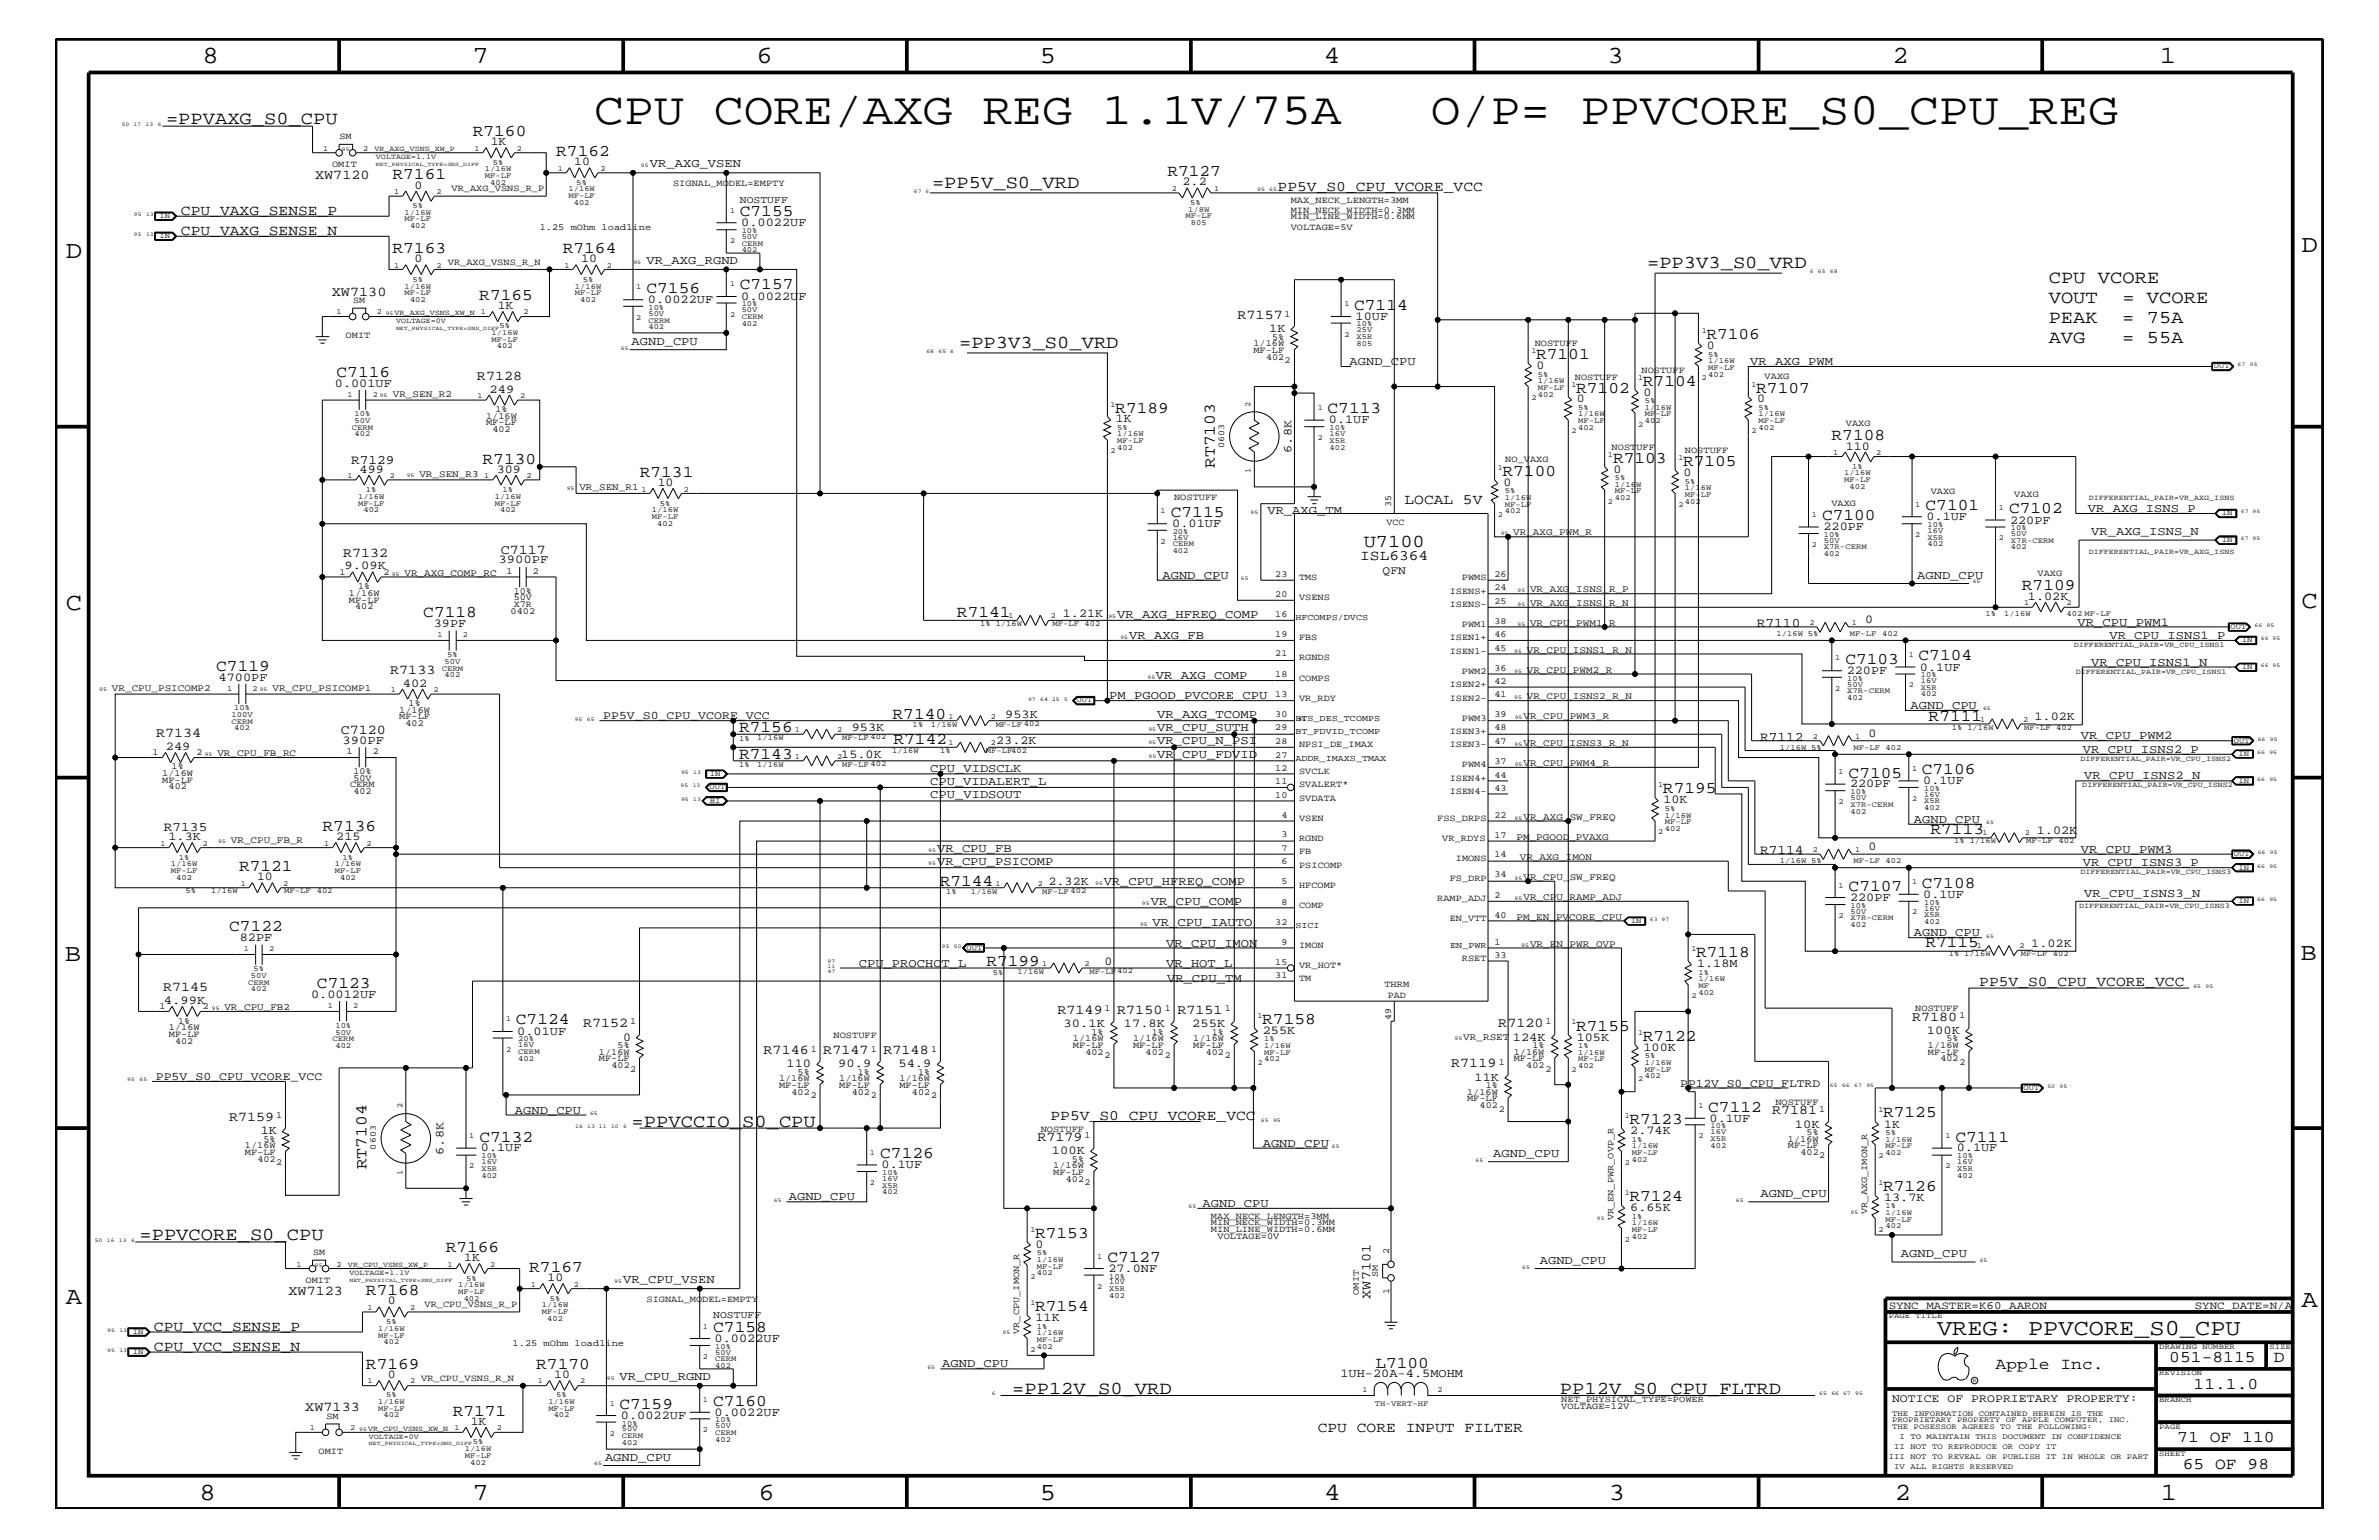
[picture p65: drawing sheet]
<svg xmlns="http://www.w3.org/2000/svg" width="432mm" height="279mm" viewBox="0 0 432 279" stroke-linecap="round" stroke-linejoin="round" font-family="sans-serif">
<defs><g id="words">
<g font-size="8.2">
<text x="107.9" y="22.5">CPU CORE/AXG REG 1.1V/75A</text>
<text x="259.7" y="22.5">O/P= PPVCORE_S0_CPU_REG</text>
</g>
<g font-size="4.5">
<text x="36.7" y="11.5">8</text>
<text x="85.8" y="11.5">7</text>
<text x="137.3" y="11.5">6</text>
<text x="188.7" y="11.5">5</text>
<text x="240.3" y="11.5">4</text>
<text x="291.8" y="11.5">3</text>
<text x="343.5" y="11.5">2</text>
<text x="392" y="11.5">1</text>
<text x="11.9" y="46.8">D</text>
<text x="417.8" y="45.7">D</text>
<text x="11.9" y="110.6">C</text>
<text x="417.7" y="110.3">C</text>
<text x="11.8" y="174.3">B</text>
<text x="417.6" y="174.2">B</text>
<text x="11.9" y="236.7">A</text>
<text x="417.7" y="237.1">A</text>
<text x="36.2" y="272.1">8</text>
<text x="85.8" y="272.1">7</text>
<text x="137.7" y="272.1">6</text>
<text x="188.7" y="272.1">5</text>
<text x="240.4" y="272.1">4</text>
<text x="292" y="272.1">3</text>
<text x="343.9" y="272.1">2</text>
<text x="392.2" y="272.1">1</text>
</g>
<text font-size="4.1" x="351.6" y="242.3">VREG: PPVCORE_S0_CPU</text>
<g font-size="3.3">
<text x="30.1" y="22.5">=PPVAXG_S0_CPU</text>
<text x="169.2" y="34.1">=PP5V_S0_VRD</text>
<text x="299" y="48.7">=PP3V3_S0_VRD</text>
<text x="371.9" y="51.3">CPU VCORE</text>
<text x="371.9" y="58.6">PEAK</text>
<text x="371.9" y="55">VOUT</text>
<text x="385.2" y="58.6">= 75A</text>
<text x="385.2" y="55">= VCORE</text>
<text x="174.1" y="63.2">=PP3V3_S0_VRD</text>
<text x="371.9" y="62.3">AVG</text>
<text x="385.2" y="62.3">= 55A</text>
<text x="247.5" y="99.3">U7100</text>
<text x="114.6" y="204.4">=PPVCCIO_S0_CPU</text>
<text x="25.3" y="224.9">=PPVCORE_S0_CPU</text>
<text x="183.7" y="252.9">=PP12V_S0_VRD</text>
<text x="283.1" y="252.9">PP12V_S0_CPU_FLTRD</text>
</g>
<g font-size="3">
<text x="85.8" y="24.7">R7160</text>
<text x="101" y="28.3">R7162</text>
<text x="71.2" y="32.5">R7161</text>
<text x="211.9" y="31.9">R7127</text>
<text x="134.3" y="39.2">C7155</text>
<text x="71.2" y="45.9">R7163</text>
<text x="102.2" y="45.9">R7164</text>
<text x="117.3" y="53.2">C7156</text>
<text x="134.3" y="52.5">C7157</text>
<text x="87" y="54.4">R7165</text>
<text x="245.8" y="56.2">C7114</text>
<text x="278.8" y="65.1">R7101</text>
<text x="309.7" y="61.5">R7106</text>
<text x="61.1" y="68.4">C7116</text>
<text x="286.1" y="71.2">R7102</text>
<text x="298.2" y="70">R7104</text>
<text x="318.8" y="71.2">R7107</text>
<text x="202.4" y="74.9">R7189</text>
<text x="241" y="75">C7113</text>
<text x="292.8" y="83.9">R7103</text>
<text x="332.4" y="79.9">R7108</text>
<text x="87.6" y="84.1">R7130</text>
<text x="116.1" y="86.5">R7131</text>
<text x="220.5" y="84.9" transform="rotate(-90 220.5 84.9)">RT7103</text>
<text x="272.7" y="86.4">R7100</text>
<text x="305.5" y="84.5">R7105</text>
<text x="212.5" y="93.8">C7115</text>
<text x="330.7" y="94.3">C7100</text>
<text x="349.5" y="92.6">C7101</text>
<text x="364.7" y="93.2">C7102</text>
<text x="367" y="107.1">R7109</text>
<text x="76.8" y="112">C7118</text>
<text x="173.7" y="112">R7141</text>
<text x="348.2" y="119.8">C7104</text>
<text x="39.2" y="121.7">C7119</text>
<text x="334.9" y="120.4">C7103</text>
<text x="162" y="130.4">R7140</text>
<text x="350.1" y="130.8">R7111</text>
<text x="134.2" y="132.8">R7156</text>
<text x="134.2" y="137.7">R7143</text>
<text x="162.2" y="135">R7142</text>
<text x="301.8" y="144">R7195</text>
<text x="335.5" y="141.1">C7105</text>
<text x="348.8" y="140.4">C7106</text>
<text x="58.5" y="150.7">R7136</text>
<text x="350.4" y="151.3">R7113</text>
<text x="43.4" y="158">R7121</text>
<text x="170.6" y="160.7">R7144</text>
<text x="335.5" y="161.7">C7107</text>
<text x="348.8" y="161.1">C7108</text>
<text x="41.6" y="168.9">C7122</text>
<text x="307.8" y="173.7">R7118</text>
<text x="349.5" y="171.8">R7115</text>
<text x="57.5" y="179.3">C7123</text>
<text x="179" y="175.2">R7199</text>
<text x="93.6" y="185.9">C7124</text>
<text x="229.1" y="185.8">R7158</text>
<text x="286.1" y="187">R7155</text>
<text x="298.2" y="188.8">R7122</text>
<text x="295.7" y="204">R7123</text>
<text x="310" y="201.7">C7112</text>
<text x="341.8" y="202.7">R7125</text>
<text x="87" y="207.1">C7132</text>
<text x="354.9" y="207.1">C7111</text>
<text x="66.5" y="212.2" transform="rotate(-90 66.5 212.2)">RT7104</text>
<text x="159.8" y="210.2">C7126</text>
<text x="295.7" y="217.9">R7124</text>
<text x="341.8" y="216.1">R7126</text>
<text x="80.9" y="227.1">R7166</text>
<text x="187.9" y="224.6">R7153</text>
<text x="96.1" y="230.7">R7167</text>
<text x="201" y="229">C7127</text>
<text x="66.4" y="235">R7168</text>
<text x="187.9" y="237.9">R7154</text>
<text x="129.5" y="241.7">C7158</text>
<text x="66.4" y="248.4">R7169</text>
<text x="97.3" y="248.4">R7170</text>
<text x="249.6" y="248.2">L7100</text>
<text x="362.2" y="248.4">Apple Inc.</text>
<text x="393.7" y="247.1">051-8115</text>
<text x="398.1" y="252">11.1.0</text>
<text x="412.7" y="247.1">D</text>
<text x="82.2" y="256.8">R7171</text>
<text x="112.4" y="255.6">C7159</text>
<text x="129.5" y="255">C7160</text>
<text x="395.2" y="261.6">71 OF 110</text>
<text x="396.2" y="266.6">65 OF 98</text>
</g>
<g font-size="2.6">
<text x="231.9" y="34.7">PP5V_S0_CPU_VCORE_VCC</text>
<text x="32.9" y="39">CPU_VAXG_SENSE_P</text>
<text x="32.9" y="42.6">CPU_VAXG_SENSE_N</text>
<text x="254.9" y="91.4">LOCAL 5V</text>
<text x="246.9" y="101.6">ISL6364</text>
<text x="359.2" y="178.9">PP5V_S0_CPU_VCORE_VCC</text>
<text x="190.7" y="203.1">PP5V_S0_CPU_VCORE_VCC</text>
<text x="27.9" y="241.4">CPU_VCC_SENSE_P</text>
<text x="27.9" y="245.1">CPU_VCC_SENSE_N</text>
<text x="239.2" y="259.9">CPU CORE INPUT FILTER</text>
</g>
<g font-size="2.5">
<text x="57.2" y="32.5">XW7120</text>
<text x="60.2" y="53.6">XW7130</text>
<text x="224.6" y="57.9">R7157</text>
<text x="86.6" y="68.9">R7128</text>
<text x="62.3" y="101">R7132</text>
<text x="90.9" y="100.4">C7117</text>
<text x="70.8" y="122.3">R7133</text>
<text x="28.3" y="133.8">R7134</text>
<text x="61.8" y="133.2">C7120</text>
<text x="29.6" y="179.9">R7145</text>
<text x="191.9" y="184">R7149</text>
<text x="202.8" y="184">R7150</text>
<text x="213.7" y="184">R7151</text>
<text x="347" y="185.2">R7180</text>
<text x="105.8" y="186.4">R7152</text>
<text x="138.6" y="191.2">R7146</text>
<text x="149.4" y="191.2">R7147</text>
<text x="160.4" y="191.2">R7148</text>
<text x="271.9" y="186.4">R7120</text>
<text x="263.4" y="193.7">R7119</text>
<text x="41.6" y="203.4">R7159</text>
<text x="321.6" y="202.1">R7181</text>
<text x="188.3" y="207">R7179</text>
<text x="52.4" y="234.9">XW7123</text>
<text x="248.8" y="235.6" transform="rotate(-90 248.8 235.6)">XW7101</text>
<text x="55.4" y="256.1">XW7133</text>
</g>
<g font-size="2.4">
<text x="63.7" y="84.1">R7129</text>
<text x="318.9" y="113.7">R7110</text>
<text x="319.5" y="134.4">R7112</text>
<text x="29.8" y="150.7">R7135</text>
<text x="319.5" y="155">R7114</text>
</g>
<g font-size="2.2">
<text x="89.1" y="26.4">1K</text>
<text x="75.2" y="34.2">0</text>
<text x="104.2" y="30">10</text>
<text x="117.9" y="30.3">VR_AXG_VSEN</text>
<text x="214.6" y="33.6">2.2</text>
<text x="134.5" y="41">0.0022UF</text>
<text x="75.2" y="47.6">0</text>
<text x="105.5" y="47.6">10</text>
<text x="117.3" y="47.9">VR_AXG_RGND</text>
<text x="90.3" y="56.1">1K</text>
<text x="117.6" y="55">0.0022UF</text>
<text x="134.5" y="54.4">0.0022UF</text>
<text x="246" y="58">10UF</text>
<text x="114.6" y="62.6">AGND_CPU</text>
<text x="230.4" y="60.3">1K</text>
<text x="309.8" y="63.4">0</text>
<text x="60.8" y="70.1">0.001UF</text>
<text x="88.9" y="71.2">249</text>
<text x="244.9" y="66.2">AGND_CPU</text>
<text x="278.9" y="67">0</text>
<text x="298.3" y="71.8">0</text>
<text x="317.7" y="66.2">VR_AXG_PWM</text>
<text x="202.5" y="76.7">1K</text>
<text x="241.2" y="76.8">0.1UF</text>
<text x="286.2" y="73">0</text>
<text x="318.9" y="73">0</text>
<text x="234.4" y="82.2" transform="rotate(-90 234.4 82.2)">6.8K</text>
<text x="335" y="81.6">110</text>
<text x="65.3" y="85.8">499</text>
<text x="90.2" y="85.8">309</text>
<text x="119.4" y="88.2">10</text>
<text x="272.9" y="88.2">0</text>
<text x="292.9" y="85.8">0</text>
<text x="305.6" y="86.4">0</text>
<text x="212.8" y="95.6">0.01UF</text>
<text x="230" y="93.3">VR_AXG_TM</text>
<text x="349.7" y="94.3">0.1UF</text>
<text x="364.8" y="95">220PF</text>
<text x="379" y="92.9">VR_AXG_ISNS_P</text>
<text x="331" y="96.2">220PF</text>
<text x="379.6" y="97.1">VR_AXG_ISNS_N</text>
<text x="62.5" y="103.3">9.09K</text>
<text x="90.5" y="102.2">3900PF</text>
<text x="211" y="105">AGND_CPU</text>
<text x="348" y="105">AGND_CPU</text>
<text x="78.7" y="113.7">39PF</text>
<text x="192.9" y="111.9">1.21K</text>
<text x="202.8" y="112">VR_AXG_HFREQ_COMP</text>
<text x="338.5" y="113.1">0</text>
<text x="368.1" y="108.8">1.02K</text>
<text x="377.1" y="113.6">VR_CPU_PWM1</text>
<text x="205" y="115.9">VR_AXG_FB</text>
<text x="382.9" y="115.9">VR_CPU_ISNS1_P</text>
<text x="39.7" y="123.5">4700PF</text>
<text x="73.1" y="124.6">402</text>
<text x="209.8" y="123.2">VR_AXG_COMP</text>
<text x="335.2" y="122.3">220PF</text>
<text x="348.5" y="121.7">0.1UF</text>
<text x="379.6" y="120.8">VR_CPU_ISNS1_N</text>
<text x="182.5" y="130.2">953K</text>
<text x="201.3" y="126.9">PM_PGOOD_PVCORE_CPU</text>
<text x="210.1" y="130.2">VR_AXG_TCOMP</text>
<text x="346.8" y="128.7">AGND_CPU</text>
<text x="369.3" y="130.7">1.02K</text>
<text x="30.1" y="136.1">249</text>
<text x="62.2" y="135">390PF</text>
<text x="152.7" y="137.5">15.0K</text>
<text x="154.6" y="132.7">953K</text>
<text x="180.8" y="135.1">23.2K</text>
<text x="210.1" y="132.7">VR_CPU_SUTH</text>
<text x="210.1" y="135.1">VR_CPU_N_PSI</text>
<text x="210.1" y="137.5">VR_CPU_FDVID</text>
<text x="339.1" y="133.6">0</text>
<text x="377.7" y="134.1">VR_CPU_PWM2</text>
<text x="378" y="136.6">VR_CPU_ISNS2_P</text>
<text x="168.8" y="142.4">CPU_VIDALERT_L</text>
<text x="168.8" y="140">CPU_VIDSCLK</text>
<text x="335.8" y="142.9">220PF</text>
<text x="349.1" y="142.3">0.1UF</text>
<text x="378.3" y="141.4">VR_CPU_ISNS2_N</text>
<text x="168.8" y="144.8">CPU_VIDSOUT</text>
<text x="301.9" y="145.7">10K</text>
<text x="347.4" y="149.3">AGND_CPU</text>
<text x="30.6" y="152.4">1.3K</text>
<text x="61" y="152.4">215</text>
<text x="170.1" y="154.5">VR_CPU_FB</text>
<text x="339.1" y="154.3">0</text>
<text x="369.7" y="151.2">1.02K</text>
<text x="377.7" y="154.7">VR_CPU_PWM3</text>
<text x="46.7" y="159.7">10</text>
<text x="170.1" y="156.9">VR_CPU_PSICOMP</text>
<text x="190.3" y="160.6">2.32K</text>
<text x="200.3" y="160.6">VR_CPU_HFREQ_COMP</text>
<text x="378" y="157.2">VR_CPU_ISNS3_P</text>
<text x="208.9" y="164.2">VR_CPU_COMP</text>
<text x="335.8" y="163.5">220PF</text>
<text x="349.1" y="162.8">0.1UF</text>
<text x="378.3" y="162.7">VR_CPU_ISNS3_N</text>
<text x="43.5" y="170.7">82PF</text>
<text x="209.2" y="168.1">VR_CPU_IAUTO</text>
<text x="211.7" y="171.7">VR_CPU_IMON</text>
<text x="347.4" y="169.9">AGND_CPU</text>
<text x="368.7" y="171.7">1.02K</text>
<text x="155.9" y="175.4">CPU_PROCHOT_L</text>
<text x="200.4" y="175.1">0</text>
<text x="211.7" y="175.4">VR_HOT_L</text>
<text x="211.8" y="178.2">VR_CPU_TM</text>
<text x="308" y="175.5">1.18M</text>
<text x="29.8" y="182.1">4.99K</text>
<text x="56.5" y="181">0.0012UF</text>
<text x="93.9" y="187.7">0.01UF</text>
<text x="113.1" y="188.8">0</text>
<text x="193" y="186.4">30.1K</text>
<text x="204" y="186.4">17.8K</text>
<text x="216.4" y="186.4">255K</text>
<text x="229.2" y="187.6">255K</text>
<text x="274.6" y="188.8">124K</text>
<text x="286.2" y="188.8">105K</text>
<text x="298.3" y="190.6">100K</text>
<text x="349.8" y="187.6">100K</text>
<text x="142.7" y="193.7">110</text>
<text x="152.1" y="193.7">90.9</text>
<text x="163.1" y="193.7">54.9</text>
<text x="267.6" y="196.1">11K</text>
<text x="93.5" y="202">AGND_CPU</text>
<text x="310.3" y="203.5">0.1UF</text>
<text x="47.3" y="205.8">1K</text>
<text x="80.5" y="209.5" transform="rotate(-90 80.5 209.5)">6.8K</text>
<text x="87.3" y="208.9">0.1UF</text>
<text x="190.9" y="209.4">100K</text>
<text x="229.2" y="208.1">AGND_CPU</text>
<text x="271" y="209.9">AGND_CPU</text>
<text x="295.9" y="205.8">2.74K</text>
<text x="325.8" y="204.6">10K</text>
<text x="342" y="204.6">1K</text>
<text x="355.2" y="208.9">0.1UF</text>
<text x="160" y="211.9">0.1UF</text>
<text x="143.2" y="217.8">AGND_CPU</text>
<text x="218.3" y="219">AGND_CPU</text>
<text x="295.9" y="219.7">6.65K</text>
<text x="319.5" y="217.2">AGND_CPU</text>
<text x="342" y="217.9">13.7K</text>
<text x="188" y="226.4">0</text>
<text x="84.2" y="228.8">1K</text>
<text x="99.4" y="232.4">10</text>
<text x="113.1" y="232.7">VR_CPU_VSEN</text>
<text x="201.2" y="230.7">27.0NF</text>
<text x="279.5" y="229.3">AGND_CPU</text>
<text x="345" y="228.1">AGND_CPU</text>
<text x="70.4" y="236.7">0</text>
<text x="188" y="239.7">11K</text>
<text x="129.7" y="243.5">0.0022UF</text>
<text x="70.4" y="250">0</text>
<text x="100.6" y="250">10</text>
<text x="112.4" y="250.3">VR_CPU_RGND</text>
<text x="171" y="248.1">AGND_CPU</text>
<text x="243.3" y="249.9">1UH-20A-4.5MOHM</text>
<text x="112.7" y="257.4">0.0022UF</text>
<text x="129.7" y="256.8">0.0022UF</text>
<text x="85.4" y="258.5">1K</text>
<text x="109.8" y="265">AGND_CPU</text>
</g>
<g font-size="2.1">
<text x="251" y="104.1">QFN</text>
<text x="109.5" y="130.4">PP5V_S0_CPU_VCORE_VCC</text>
<text x="28.3" y="195.9">PP5V_S0_CPU_VCORE_VCC</text>
<text x="305" y="197.2">PP12V_S0_CPU_FLTRD</text>
<text x="343.4" y="254.4">NOTICE OF PROPRIETARY PROPERTY:</text>
</g>
<g font-size="2">
<text x="342.8" y="237.4">SYNC_MASTER=K60_AARON</text>
<text x="398.4" y="237.4">SYNC_DATE=N/A</text>
</g>
<g font-size="1.9">
<text x="134.3" y="36.8">NOSTUFF</text>
<text x="129.5" y="239.2">NOSTUFF</text>
</g>
<g font-size="1.8">
<text x="71.3" y="72">VR_SEN_R2</text>
<text x="76.1" y="86.5">VR_SEN_R3</text>
<text x="105.2" y="88.9">VR_SEN_R1</text>
<text x="274.7" y="97.1">VR_AXG_PWM_R</text>
<text x="73.4" y="104.4">VR_AXG_COMP_RC</text>
<text x="277.7" y="107.5">VR_AXG_ISNS_R_P</text>
<text x="277.7" y="109.9">VR_AXG_ISNS_R_N</text>
<text x="277.7" y="113.6">VR_CPU_PWM1_R</text>
<text x="277.1" y="118.4">VR_CPU_ISNS1_R_N</text>
<text x="20.3" y="125.3">VR_CPU_PSICOMP2</text>
<text x="49.4" y="125.3">VR_CPU_PSICOMP1</text>
<text x="277.1" y="122">VR_CPU_PWM2_R</text>
<text x="276.5" y="130.5">VR_CPU_PWM3_R</text>
<text x="277.1" y="126.9">VR_CPU_ISNS2_R_N</text>
<text x="39.5" y="137.2">VR_CPU_FB_RC</text>
<text x="276.5" y="135.3">VR_CPU_ISNS3_R_N</text>
<text x="276.5" y="139">VR_CPU_PWM4_R</text>
<text x="276.5" y="148.7">VR_AXG_SW_FREQ</text>
<text x="41.9" y="152.9">VR_CPU_FB_R</text>
<text x="275.3" y="152.3">PM_PGOOD_PVAXG</text>
<text x="275.8" y="156">VR_AXG_IMON</text>
<text x="276.5" y="159.6">VR_CPU_SW_FREQ</text>
<text x="275.3" y="166.9">PM_EN_PVCORE_CPU</text>
<text x="276.5" y="163.3">VR_CPU_RAMP_ADJ</text>
<text x="277.7" y="171.7">VR_EN_PWR_OVP</text>
<text x="40.7" y="183.2">VR_CPU_FB2</text>
<text x="265.6" y="188.7">VR_RSET</text>
</g>
<g font-size="1.7">
<text x="61.6" y="25.3">SM</text>
<text x="60.3" y="30.3">OMIT</text>
<text x="82" y="34.7">VR_AXG_VSNS_R_P</text>
<text x="122.2" y="33.7">SIGNAL_MODEL=EMPTY</text>
<text x="98" y="41.7">1.25 mOhm loadline</text>
<text x="234.3" y="38.6">MIN_NECK_WIDTH=0.3MM</text>
<text x="234.3" y="41.7">VOLTAGE=5V</text>
<text x="234.3" y="36.8">MAX_NECK_LENGTH=3MM</text>
<text x="234.3" y="39.8">MIN_LINE_WIDTH=0.6MM</text>
<text x="81.3" y="48">VR_AXG_VSNS_R_N</text>
<text x="64.1" y="55">SM</text>
<text x="233.2" y="57.4">1</text>
<text x="62.7" y="61.4">OMIT</text>
<text x="227.5" y="64">MF-LF</text>
<text x="227.5" y="62.9">1/16W</text>
<text x="229.8" y="65.3">402</text>
<text x="230.9" y="61.7">5%</text>
<text x="233.2" y="65.9">2</text>
<text x="278.6" y="62.9">NOSTUFF</text>
<text x="285.8" y="68.9">NOSTUFF</text>
<text x="297.9" y="67.7">NOSTUFF</text>
<text x="320.3" y="68.7">VAXG</text>
<text x="88.2" y="76">1/16W</text>
<text x="88.2" y="77.2">MF-LF</text>
<text x="89.9" y="74.7">1%</text>
<text x="335" y="77.3">VAXG</text>
<text x="89.4" y="78.3">402</text>
<text x="273.2" y="83.8">NO_VAXG</text>
<text x="292.5" y="81.6">NOSTUFF</text>
<text x="305.8" y="82.2">NOSTUFF</text>
<text x="350.4" y="89.7">VAXG</text>
<text x="213.1" y="90.7">NOSTUFF</text>
<text x="251.6" y="95.2">VCC</text>
<text x="252.5" y="92" transform="rotate(-90 252.5 92)">35</text>
<text x="332.4" y="91.7">VAXG</text>
<text x="365.6" y="90.1">VAXG</text>
<text x="61.6" y="104.3">1</text>
<text x="65" y="106.9">1%</text>
<text x="69.6" y="104.3">2</text>
<text x="91.9" y="104.1">1</text>
<text x="93.3" y="107.7">10%</text>
<text x="96.7" y="104.1">2</text>
<text x="231.5" y="104.7">23</text>
<text x="235.8" y="105.3">TMS</text>
<text x="263.1" y="107.7">ISENS+</text>
<text x="265.3" y="105.3">PWMS</text>
<text x="271.3" y="104.7">26</text>
<text x="271.3" y="107.1">24</text>
<text x="369.8" y="104.6">VAXG</text>
<text x="63.3" y="108.1">1/16W</text>
<text x="63.3" y="109.3">MF-LF</text>
<text x="64.5" y="110.5">402</text>
<text x="92.7" y="111.4">0402</text>
<text x="93.3" y="110.2">X7R</text>
<text x="93.3" y="108.9">50V</text>
<text x="231.5" y="108.3">20</text>
<text x="231.5" y="112">16</text>
<text x="235.8" y="108.9">VSENS</text>
<text x="263.1" y="110.2">ISENS-</text>
<text x="265.3" y="113.7">PWM1</text>
<text x="271.3" y="113.1">38</text>
<text x="271.3" y="109.5">25</text>
<text x="231.5" y="119.1">21</text>
<text x="231.5" y="115.6">19</text>
<text x="235.8" y="116.2">FBS</text>
<text x="235.8" y="119.8">RGNDS</text>
<text x="263.1" y="116.2">ISEN1+</text>
<text x="263.1" y="118.6">ISEN1-</text>
<text x="271.3" y="115.6">46</text>
<text x="271.3" y="118.1">45</text>
<text x="231.5" y="122.9">18</text>
<text x="235.8" y="123.5">COMPS</text>
<text x="263.1" y="124.7">ISEN2+</text>
<text x="265.3" y="122.3">PWM2</text>
<text x="271.3" y="121.7">36</text>
<text x="271.3" y="124.1">42</text>
<text x="72.5" y="129.3">1/16W</text>
<text x="72.5" y="130.5">MF-LF</text>
<text x="73.6" y="131.7">402</text>
<text x="74.2" y="128">1%</text>
<text x="231.5" y="126.5">13</text>
<text x="231.5" y="130.2">30</text>
<text x="235.8" y="127.1">VR_RDY</text>
<text x="263.1" y="127.1">ISEN2-</text>
<text x="265.3" y="130.8">PWM3</text>
<text x="271.3" y="130.2">39</text>
<text x="271.3" y="126.5">41</text>
<text x="27.7" y="137">1</text>
<text x="35.6" y="137">2</text>
<text x="62.9" y="136.8">1</text>
<text x="67.6" y="136.8">2</text>
<text x="231.5" y="135">28</text>
<text x="231.5" y="132.5">29</text>
<text x="231.5" y="137.4">27</text>
<text x="235.8" y="135.6">NPSI_DE_IMAX</text>
<text x="263.1" y="135.6">ISEN3-</text>
<text x="263.1" y="133.2">ISEN3+</text>
<text x="271.3" y="132.5">48</text>
<text x="271.3" y="135">47</text>
<text x="29.5" y="142">MF-LF</text>
<text x="29.5" y="140.8">1/16W</text>
<text x="30.6" y="143.2">402</text>
<text x="31.2" y="139.6">1%</text>
<text x="63.5" y="142.9">CERM</text>
<text x="64.1" y="140.4">10%</text>
<text x="64.1" y="141.7">50V</text>
<text x="231.5" y="139.8">12</text>
<text x="231.5" y="142.3">11</text>
<text x="235.8" y="140.4">SVCLK</text>
<text x="235.8" y="142.9">SVALERT*</text>
<text x="263.1" y="141.7">ISEN4+</text>
<text x="265.3" y="139.2">PWM4</text>
<text x="271.3" y="138.6">37</text>
<text x="271.3" y="141.1">44</text>
<text x="271.3" y="143.5">43</text>
<text x="64.1" y="144">402</text>
<text x="231.5" y="144.7">10</text>
<text x="232.6" y="148.4">4</text>
<text x="235.8" y="145.3">SVDATA</text>
<text x="235.8" y="149">VSEN</text>
<text x="260.9" y="149">FSS_DRPS</text>
<text x="263.1" y="144">ISEN4-</text>
<text x="271.3" y="148.4">22</text>
<text x="232.6" y="151.8">3</text>
<text x="232.6" y="154.4">7</text>
<text x="235.8" y="155">FB</text>
<text x="235.8" y="152.6">RGND</text>
<text x="261.8" y="152.6">VR_RDYS</text>
<text x="271.3" y="152">17</text>
<text x="271.3" y="155.6">14</text>
<text x="232.6" y="156.8">6</text>
<text x="232.6" y="160.5">5</text>
<text x="235.8" y="157.4">PSICOMP</text>
<text x="235.8" y="161.1">HFCOMP</text>
<text x="263.1" y="159.9">FS_DRP</text>
<text x="264.2" y="156.2">IMONS</text>
<text x="271.3" y="159.2">34</text>
<text x="231.5" y="167.8">32</text>
<text x="232.6" y="164.1">8</text>
<text x="235.8" y="164.7">COMP</text>
<text x="260.9" y="163.5">RAMP_ADJ</text>
<text x="263.1" y="167.1">EN_VTT</text>
<text x="271.3" y="162.8">2</text>
<text x="271.3" y="166.5">40</text>
<text x="232.6" y="171.4">9</text>
<text x="235.8" y="172">IMON</text>
<text x="271.3" y="173.8">33</text>
<text x="271.3" y="171.4">1</text>
<text x="231.5" y="175">15</text>
<text x="231.5" y="177.4">31</text>
<text x="235.8" y="175.6">VR_HOT*</text>
<text x="235.8" y="178">TM</text>
<text x="251.3" y="179">THRM</text>
<text x="265.3" y="174.4">RSET</text>
<text x="29" y="183.1">1</text>
<text x="32.3" y="185.7">1%</text>
<text x="36.8" y="183.1">2</text>
<text x="114.4" y="185.9">1</text>
<text x="200.5" y="183.5">1</text>
<text x="211.4" y="183.5">1</text>
<text x="222.3" y="183.5">1</text>
<text x="251.9" y="181">PAD</text>
<text x="252.5" y="185.1" transform="rotate(-90 252.5 185.1)">49</text>
<text x="280.5" y="185.9">1</text>
<text x="347.6" y="183.5">NOSTUFF</text>
<text x="355.7" y="184.7">1</text>
<text x="30.6" y="186.9">1/16W</text>
<text x="30.6" y="188.1">MF-LF</text>
<text x="31.8" y="189.3">402</text>
<text x="108.7" y="191.4">1/16W</text>
<text x="112.1" y="190.2">5%</text>
<text x="147.1" y="190.8">1</text>
<text x="151.3" y="188.3">NOSTUFF</text>
<text x="158.1" y="190.8">1</text>
<text x="169" y="190.8">1</text>
<text x="194.7" y="188.9">1/16W</text>
<text x="194.7" y="190.2">MF-LF</text>
<text x="197" y="191.4">402</text>
<text x="198.1" y="187.7">1%</text>
<text x="200.5" y="192">2</text>
<text x="205.7" y="188.9">1/16W</text>
<text x="205.7" y="190.2">MF-LF</text>
<text x="207.9" y="191.4">402</text>
<text x="209" y="187.7">1%</text>
<text x="211.4" y="192">2</text>
<text x="216.6" y="190.2">MF-LF</text>
<text x="216.6" y="188.9">1/16W</text>
<text x="218.9" y="191.4">402</text>
<text x="220" y="187.7">1%</text>
<text x="222.3" y="192">2</text>
<text x="274.7" y="191.4">1/16W</text>
<text x="278.1" y="190.2">1%</text>
<text x="349.9" y="191.4">MF-LF</text>
<text x="349.9" y="190.2">1/16W</text>
<text x="353.3" y="188.9">5%</text>
<text x="108.7" y="192.6">MF-LF</text>
<text x="111" y="193.7">402</text>
<text x="114.4" y="194.4">2</text>
<text x="141.4" y="197.4">MF-LF</text>
<text x="141.4" y="196.2">1/16W</text>
<text x="144.8" y="195">5%</text>
<text x="152.3" y="197.4">MF-LF</text>
<text x="152.3" y="196.2">1/16W</text>
<text x="155.7" y="195">1%</text>
<text x="163.2" y="196.2">1/16W</text>
<text x="163.2" y="197.4">MF-LF</text>
<text x="166.6" y="195">1%</text>
<text x="269.7" y="197.4">1%</text>
<text x="272" y="193.2">1</text>
<text x="274.7" y="192.6">MF-LF</text>
<text x="277" y="193.7">402</text>
<text x="280.5" y="194.4">2</text>
<text x="352.2" y="192.6">402</text>
<text x="355.7" y="193.2">2</text>
<text x="50.1" y="202.9">1</text>
<text x="143.7" y="198.7">402</text>
<text x="147.1" y="199.2">2</text>
<text x="154.6" y="198.7">402</text>
<text x="158.1" y="199.2">2</text>
<text x="165.5" y="198.7">402</text>
<text x="169" y="199.2">2</text>
<text x="266.3" y="198.7">1/16W</text>
<text x="266.3" y="199.8">MF-LF</text>
<text x="268.6" y="201">402</text>
<text x="272" y="201.7">2</text>
<text x="322.2" y="200.4">NOSTUFF</text>
<text x="330.2" y="201.7">1</text>
<text x="44.4" y="208.3">1/16W</text>
<text x="44.4" y="209.6">MF-LF</text>
<text x="47.8" y="207.1">5%</text>
<text x="188.9" y="205.3">NOSTUFF</text>
<text x="196.8" y="206.5">1</text>
<text x="324.5" y="208.3">MF-LF</text>
<text x="324.5" y="207.1">1/16W</text>
<text x="326.8" y="209.6">402</text>
<text x="327.9" y="205.9">5%</text>
<text x="46.7" y="210.8">402</text>
<text x="50.1" y="211.4">2</text>
<text x="191.2" y="211.9">1/16W</text>
<text x="191.2" y="213.2">MF-LF</text>
<text x="193.5" y="214.4">402</text>
<text x="194.6" y="210.8">5%</text>
<text x="196.8" y="215">2</text>
<text x="330.2" y="210.2">2</text>
<text x="219.8" y="221.1">MAX_NECK_LENGTH=3MM</text>
<text x="292.9" y="221.4" transform="rotate(-90 292.9 221.4)">VR_EN_PWR_OVP_R</text>
<text x="338.9" y="220.2" transform="rotate(-90 338.9 220.2)">VR_AXG_IMON_R</text>
<text x="56.8" y="227.7">SM</text>
<text x="219.8" y="222.3">MIN_NECK_WIDTH=0.3MM</text>
<text x="219.8" y="223.5">MIN_LINE_WIDTH=0.6MM</text>
<text x="221" y="224.7">VOLTAGE=0V</text>
<text x="252.1" y="227.6" transform="rotate(-90 252.1 227.6)">2</text>
<text x="55.5" y="232.7">OMIT</text>
<text x="250.1" y="231.8" transform="rotate(-90 250.1 231.8)">SM</text>
<text x="77" y="237.2">VR_CPU_VSNS_R_P</text>
<text x="117.3" y="236.2">SIGNAL_MODEL=EMPTY</text>
<text x="246.6" y="234.9" transform="rotate(-90 246.6 234.9)">OMIT</text>
<text x="252.1" y="234.9" transform="rotate(-90 252.1 234.9)">1</text>
<text x="93" y="244.1">1.25 mOhm loadline</text>
<text x="185" y="242" transform="rotate(-90 185 242)">VR_CPU_IMON_R</text>
<text x="76.5" y="250.6">VR_CPU_VSNS_R_N</text>
<text x="59.3" y="257.4">SM</text>
<text x="283.4" y="255.6">VOLTAGE=12V</text>
<text x="283.4" y="254.4">NET_PHYSICAL_TYPE=POWER</text>
<text x="57.8" y="263.8">OMIT</text>
</g>
<g font-size="1.6">
<text x="222.2" y="81.3" transform="rotate(-90 222.2 81.3)">0603</text>
<text x="235.1" y="112.6">HFCOMPS/DVCS</text>
<text x="235.1" y="130.8">BTS_DES_TCOMPS</text>
<text x="235.1" y="133.2">BT_FDVID_TCOMP</text>
<text x="235.1" y="138">ADDR_IMAXS_TMAX</text>
<text x="235.1" y="168.3">SICI</text>
<text x="263.2" y="172">EN_PWR</text>
<text x="68.2" y="208.6" transform="rotate(-90 68.2 208.6)">0603</text>
</g>
<g font-size="1.4">
<text x="58.6" y="27.4">1</text>
<text x="65.9" y="27.4">2</text>
<text x="68" y="27.5">VR_AXG_VSNS_XW_P</text>
<text x="68.2" y="28.9">VOLTAGE=1.1V</text>
<text x="86.1" y="27.4">1</text>
<text x="89.5" y="29.9">5%</text>
<text x="93.8" y="27.4">2</text>
<text x="71.5" y="35.2">1</text>
<text x="79.2" y="35.2">2</text>
<text x="88" y="31.1">1/16W</text>
<text x="88" y="32.3">MF-LF</text>
<text x="89" y="33.6">402</text>
<text x="101.3" y="31">1</text>
<text x="103.2" y="34.7">1/16W</text>
<text x="103.2" y="35.9">MF-LF</text>
<text x="104.6" y="33.6">5%</text>
<text x="109" y="31">2</text>
<text x="212.7" y="34.7">2</text>
<text x="220.4" y="34.7">1</text>
<text x="29" y="39.6">IN</text>
<text x="73.4" y="40.2">MF-LF</text>
<text x="73.4" y="39">1/16W</text>
<text x="74.4" y="41.4">402</text>
<text x="74.9" y="37.8">5%</text>
<text x="104.1" y="37.2">402</text>
<text x="132.5" y="38.6">1</text>
<text x="215.2" y="39.6">MF-LF</text>
<text x="215.6" y="38.4">1/8W</text>
<text x="216" y="37.2">5%</text>
<text x="216.2" y="40.8">805</text>
<text x="29" y="43.2">IN</text>
<text x="132.5" y="44.1">2</text>
<text x="134.6" y="45.7">402</text>
<text x="134.6" y="44.6">CERM</text>
<text x="134.6" y="43.4">50V</text>
<text x="134.6" y="42.3">10%</text>
<text x="71.5" y="48.5">1</text>
<text x="73.4" y="52.4">1/16W</text>
<text x="73.4" y="53.5">MF-LF</text>
<text x="74.9" y="51.1">5%</text>
<text x="79.2" y="48.5">2</text>
<text x="102.4" y="48.5">1</text>
<text x="104.4" y="53.5">MF-LF</text>
<text x="104.4" y="52.4">1/16W</text>
<text x="105.8" y="51.1">5%</text>
<text x="110.2" y="48.5">2</text>
<text x="115.5" y="52.5">1</text>
<text x="132.5" y="51.9">1</text>
<text x="61.1" y="57">1</text>
<text x="68.4" y="57">2</text>
<text x="71.6" y="57.2">VR_AXG_VSNS_XW_N</text>
<text x="71.9" y="58.6">VOLTAGE=0V</text>
<text x="74.4" y="54.7">402</text>
<text x="87.3" y="57">1</text>
<text x="90.6" y="59.5">5%</text>
<text x="95" y="57">2</text>
<text x="105.3" y="54.7">402</text>
<text x="115.5" y="58">2</text>
<text x="117.7" y="59.7">402</text>
<text x="117.7" y="56.2">10%</text>
<text x="117.7" y="57.3">50V</text>
<text x="117.7" y="58.5">CERM</text>
<text x="132.5" y="57.4">2</text>
<text x="134.6" y="59.1">402</text>
<text x="134.6" y="56.7">50V</text>
<text x="134.6" y="57.9">CERM</text>
<text x="134.6" y="55.6">10%</text>
<text x="244" y="55.6">1</text>
<text x="246.2" y="59.2">10%</text>
<text x="89.2" y="60.8">1/16W</text>
<text x="89.2" y="62">MF-LF</text>
<text x="90.2" y="63.2">402</text>
<text x="244" y="61.1">2</text>
<text x="246.2" y="60.3">25V</text>
<text x="246.2" y="62.8">805</text>
<text x="246.2" y="61.5">X5R</text>
<text x="278" y="64">1</text>
<text x="308.9" y="60.4">1</text>
<text x="310" y="64.7">5%</text>
<text x="310" y="65.9">1/16W</text>
<text x="63.1" y="72">1</text>
<text x="67.6" y="72">2</text>
<text x="279.1" y="70.7">MF-LF</text>
<text x="279.1" y="68.4">5%</text>
<text x="279.1" y="69.5">1/16W</text>
<text x="279.1" y="72">402</text>
<text x="285.2" y="70.1">1</text>
<text x="297.3" y="68.9">1</text>
<text x="308.9" y="68.9">2</text>
<text x="310" y="67.1">MF-LF</text>
<text x="310" y="68.4">402</text>
<text x="317.9" y="70.1">1</text>
<text x="401.8" y="66.8">OUT</text>
<text x="64.3" y="76.8">50V</text>
<text x="64.3" y="75.6">10%</text>
<text x="86.7" y="72.2">1</text>
<text x="94.4" y="72.2">2</text>
<text x="201.6" y="73.8">1</text>
<text x="227" y="73.8" transform="rotate(-90 227 73.8)">2</text>
<text x="239.2" y="74.4">1</text>
<text x="278" y="72.6">2</text>
<text x="286.4" y="75.6">1/16W</text>
<text x="286.4" y="74.4">5%</text>
<text x="286.4" y="76.8">MF-LF</text>
<text x="297.3" y="77.4">2</text>
<text x="298.5" y="75.6">MF-LF</text>
<text x="298.5" y="74.4">1/16W</text>
<text x="298.5" y="73.2">5%</text>
<text x="298.5" y="76.8">402</text>
<text x="319.2" y="74.4">5%</text>
<text x="319.2" y="75.6">1/16W</text>
<text x="319.2" y="76.8">MF-LF</text>
<text x="63.8" y="78">CERM</text>
<text x="64.3" y="79.2">402</text>
<text x="201.6" y="82.2">2</text>
<text x="202.8" y="79.2">1/16W</text>
<text x="202.8" y="78">5%</text>
<text x="202.8" y="80.5">MF-LF</text>
<text x="202.8" y="81.6">402</text>
<text x="239.2" y="79.9">2</text>
<text x="241.3" y="80.3">X5R</text>
<text x="241.3" y="81.6">402</text>
<text x="241.3" y="79.1">16V</text>
<text x="241.3" y="78">10%</text>
<text x="285.2" y="78.6">2</text>
<text x="286.4" y="78">402</text>
<text x="291.8" y="82.8">1</text>
<text x="304.6" y="83.5">1</text>
<text x="317.9" y="78.6">2</text>
<text x="319.2" y="78">402</text>
<text x="332.7" y="82.5">1</text>
<text x="340.5" y="82.5">2</text>
<text x="63.1" y="86.7">1</text>
<text x="66.4" y="89.3">1%</text>
<text x="70.8" y="86.7">2</text>
<text x="87.9" y="86.7">1</text>
<text x="91.2" y="89.3">1%</text>
<text x="95.6" y="86.7">2</text>
<text x="116.4" y="89.2">1</text>
<text x="124.1" y="89.2">2</text>
<text x="227" y="85.9" transform="rotate(-90 227 85.9)">1</text>
<text x="271.9" y="85.3">1</text>
<text x="273.1" y="89.5">5%</text>
<text x="293.1" y="89.5">MF-LF</text>
<text x="293.1" y="88.3">1/16W</text>
<text x="293.1" y="87.1">5%</text>
<text x="305.8" y="88.9">1/16W</text>
<text x="305.8" y="87.7">5%</text>
<text x="334.7" y="87.5">MF-LF</text>
<text x="334.7" y="86.2">1/16W</text>
<text x="335.7" y="88.7">402</text>
<text x="336.2" y="85">1%</text>
<text x="65" y="91.7">MF-LF</text>
<text x="65" y="90.5">1/16W</text>
<text x="66" y="92.9">402</text>
<text x="89.8" y="90.5">1/16W</text>
<text x="89.8" y="91.7">MF-LF</text>
<text x="90.8" y="92.9">402</text>
<text x="118.3" y="92.9">1/16W</text>
<text x="118.3" y="94.2">MF-LF</text>
<text x="119.3" y="95.4">402</text>
<text x="119.8" y="91.7">5%</text>
<text x="210.7" y="93.2">1</text>
<text x="271.9" y="93.8">2</text>
<text x="273.1" y="90.7">1/16W</text>
<text x="273.1" y="92">MF-LF</text>
<text x="273.1" y="93.2">402</text>
<text x="291.8" y="91.4">2</text>
<text x="293.1" y="90.7">402</text>
<text x="304.6" y="92">2</text>
<text x="305.8" y="91.4">402</text>
<text x="305.8" y="90.1">MF-LF</text>
<text x="328.8" y="93.8">1</text>
<text x="347.6" y="92">1</text>
<text x="349.8" y="95.6">10%</text>
<text x="362.8" y="92.6">1</text>
<text x="379.1" y="90.7">DIFFERENTIAL_PAIR=VR_AXG_ISNS</text>
<text x="403.3" y="93.5">IN</text>
<text x="210.7" y="98.7">2</text>
<text x="212.9" y="96.8">20%</text>
<text x="212.9" y="97.9">16V</text>
<text x="212.9" y="99.1">CERM</text>
<text x="212.9" y="100.4">402</text>
<text x="328.8" y="99.3">2</text>
<text x="331" y="97.4">10%</text>
<text x="331" y="99.7">X7R-CERM</text>
<text x="331" y="98.5">50V</text>
<text x="331" y="101">402</text>
<text x="347.6" y="97.4">2</text>
<text x="349.8" y="97.9">X5R</text>
<text x="349.8" y="99.1">402</text>
<text x="349.8" y="96.7">16V</text>
<text x="362.8" y="98">2</text>
<text x="365" y="98.5">X7R-CERM</text>
<text x="365" y="99.7">402</text>
<text x="365" y="96.2">10%</text>
<text x="365" y="97.3">50V</text>
<text x="379.1" y="100.4">DIFFERENTIAL_PAIR=VR_AXG_ISNS</text>
<text x="403.3" y="98.4">IN</text>
<text x="177.9" y="113.6">1% 1/16W</text>
<text x="183" y="112.2">1</text>
<text x="190.8" y="112.2">2</text>
<text x="191.1" y="113.6">MF-LF 402</text>
<text x="328.4" y="113.4">2</text>
<text x="336.1" y="113.4">1</text>
<text x="360.4" y="111.7">1%</text>
<text x="363.8" y="111.7">1/16W</text>
<text x="367.4" y="109.8">1</text>
<text x="375.1" y="109.8">2</text>
<text x="375.1" y="111.7">402 MF-LF</text>
<text x="79.4" y="115.6">1</text>
<text x="81.2" y="119.2">5%</text>
<text x="84" y="115.6">2</text>
<text x="322.5" y="115.3">1/16W 5%</text>
<text x="333.1" y="119.8">1</text>
<text x="335.7" y="115.3">MF-LF</text>
<text x="341.6" y="115.3">402</text>
<text x="346.5" y="119.2">1</text>
<text x="376.4" y="117.4">DIFFERENTIAL_PAIR=VR_CPU_ISNS1</text>
<text x="404.9" y="114.2">OUT</text>
<text x="406.9" y="116.5">IN</text>
<text x="41.2" y="125.3">1</text>
<text x="45.8" y="125.3">2</text>
<text x="71" y="125.5">1</text>
<text x="78.7" y="125.5">2</text>
<text x="80.2" y="121.7">CERM</text>
<text x="80.7" y="120.4">50V</text>
<text x="80.7" y="122.9">402</text>
<text x="333.1" y="125.3">2</text>
<text x="335.3" y="125.8">X7R-CERM</text>
<text x="335.3" y="124.6">50V</text>
<text x="335.3" y="123.5">10%</text>
<text x="346.5" y="124.7">2</text>
<text x="348.7" y="124">16V</text>
<text x="348.7" y="125.2">X5R</text>
<text x="348.7" y="122.9">10%</text>
<text x="376.8" y="122.3">DIFFERENTIAL_PAIR=VR_CPU_ISNS1</text>
<text x="406.9" y="121.4">IN</text>
<text x="42" y="130.2">100V</text>
<text x="42" y="131.3">CERM</text>
<text x="42.5" y="128.9">10%</text>
<text x="165.7" y="131.9">1%</text>
<text x="169" y="131.9">1/16W</text>
<text x="172.1" y="130.4">1</text>
<text x="179.8" y="130.4">2</text>
<text x="180.7" y="131.9">MF-LF 402</text>
<text x="195.4" y="127.5">OUT</text>
<text x="335.3" y="127">402</text>
<text x="348.7" y="126.4">402</text>
<text x="359.4" y="131">1</text>
<text x="367.2" y="131">2</text>
<text x="42.5" y="132.5">402</text>
<text x="134.2" y="134.4">1%</text>
<text x="137.5" y="134.2">1/16W</text>
<text x="144.3" y="132.8">1</text>
<text x="144.3" y="137.7">1</text>
<text x="152" y="132.8">2</text>
<text x="152" y="137.7">2</text>
<text x="152.9" y="134.2">MF-LF 402</text>
<text x="161.9" y="136.6">1/16W</text>
<text x="170.6" y="136.6">1%</text>
<text x="172.1" y="135.2">1</text>
<text x="178.9" y="136.6">MF-LF402</text>
<text x="179.8" y="135.2">2</text>
<text x="323" y="136">1/16W 5%</text>
<text x="329" y="134.1">2</text>
<text x="336.4" y="136">MF-LF 402</text>
<text x="336.7" y="134.1">1</text>
<text x="354.3" y="132.4">1% 1/16W</text>
<text x="367.4" y="132.4">MF-LF 402</text>
<text x="405.5" y="134.7">OUT</text>
<text x="406.3" y="137.2">IN</text>
<text x="128.8" y="143.2">OUT</text>
<text x="128.9" y="140.8">IN</text>
<text x="134.2" y="139.2">1%</text>
<text x="137.5" y="139.1">1/16W</text>
<text x="152.9" y="139.1">MF-LF 402</text>
<text x="301" y="142.9">1</text>
<text x="333.7" y="140.4">1</text>
<text x="347" y="139.8">1</text>
<text x="349.2" y="143.5">10%</text>
<text x="377.6" y="138">DIFFERENTIAL_PAIR=VR_CPU_ISNS2</text>
<text x="378" y="142.9">DIFFERENTIAL_PAIR=VR_CPU_ISNS2</text>
<text x="406.3" y="142">IN</text>
<text x="128.9" y="145.7">BI</text>
<text x="302.2" y="148.4">1/16W</text>
<text x="302.2" y="149.5">MF-LF</text>
<text x="302.2" y="147.1">5%</text>
<text x="333.7" y="145.9">2</text>
<text x="335.9" y="146.4">X7R-CERM</text>
<text x="335.9" y="145.1">50V</text>
<text x="335.9" y="144">10%</text>
<text x="335.9" y="147.6">402</text>
<text x="347" y="145.3">2</text>
<text x="349.2" y="144.6">16V</text>
<text x="349.2" y="145.7">X5R</text>
<text x="349.2" y="147">402</text>
<text x="29.1" y="153.4">1</text>
<text x="32.5" y="156">1%</text>
<text x="36.8" y="153.4">2</text>
<text x="58.8" y="153.4">1</text>
<text x="62.2" y="156">1%</text>
<text x="66.5" y="153.4">2</text>
<text x="301" y="151.3">2</text>
<text x="302.2" y="150.7">402</text>
<text x="329" y="154.6">2</text>
<text x="336.7" y="154.6">1</text>
<text x="354.7" y="152.9">1% 1/16W</text>
<text x="359.8" y="151.6">1</text>
<text x="367.5" y="151.6">2</text>
<text x="367.7" y="152.9">MF-LF</text>
<text x="373.6" y="152.9">402</text>
<text x="405.5" y="155.4">OUT</text>
<text x="31" y="157.2">1/16W</text>
<text x="31" y="158.4">MF-LF</text>
<text x="32" y="159.6">402</text>
<text x="33.7" y="162">5%</text>
<text x="38.3" y="162">1/16W</text>
<text x="43.7" y="160.7">1</text>
<text x="51.4" y="160.7">2</text>
<text x="51.6" y="162">MF-LF</text>
<text x="57.5" y="162">402</text>
<text x="60.7" y="158.4">MF-LF</text>
<text x="60.7" y="157.2">1/16W</text>
<text x="61.7" y="159.6">402</text>
<text x="180.7" y="160.7">1</text>
<text x="188.4" y="160.7">2</text>
<text x="323" y="156.6">1/16W 5%</text>
<text x="333.7" y="161.1">1</text>
<text x="336.4" y="156.6">MF-LF 402</text>
<text x="347" y="160.5">1</text>
<text x="377.6" y="158.6">DIFFERENTIAL_PAIR=VR_CPU_ISNS3</text>
<text x="406.3" y="157.8">IN</text>
<text x="171.7" y="162.2">1%</text>
<text x="176.2" y="162.2">1/16W</text>
<text x="189.2" y="162.2">MF-LF 402</text>
<text x="296" y="167.5">IN</text>
<text x="333.7" y="166.5">2</text>
<text x="335.9" y="167">X7R-CERM</text>
<text x="335.9" y="165.8">50V</text>
<text x="335.9" y="164.7">10%</text>
<text x="347" y="165.9">2</text>
<text x="349.2" y="165.2">16V</text>
<text x="349.2" y="167.6">402</text>
<text x="349.2" y="166.4">X5R</text>
<text x="349.2" y="164.1">10%</text>
<text x="377.4" y="164.7">DIFFERENTIAL_PAIR=VR_CPU_ISNS3</text>
<text x="406.3" y="163.9">IN</text>
<text x="44.3" y="172.6">1</text>
<text x="48.9" y="172.6">2</text>
<text x="175.4" y="172.3">OUT</text>
<text x="307" y="172.6">1</text>
<text x="335.9" y="168.2">402</text>
<text x="353.7" y="173.4">1% 1/16W</text>
<text x="358.8" y="172.1">1</text>
<text x="366.5" y="172.1">2</text>
<text x="366.8" y="173.4">MF-LF 402</text>
<text x="45" y="178.7">CERM</text>
<text x="45.6" y="177.4">50V</text>
<text x="45.6" y="179.9">402</text>
<text x="46" y="176.2">5%</text>
<text x="180.2" y="176.8">5%</text>
<text x="184.7" y="176.7">1/16W</text>
<text x="189.1" y="175.2">1</text>
<text x="196.8" y="175.2">2</text>
<text x="197.7" y="176.7">MF-LF</text>
<text x="202.8" y="176.6">402</text>
<text x="308.3" y="178">1/16W</text>
<text x="308.3" y="176.8">1%</text>
<text x="308.3" y="179.3">MF</text>
<text x="59.5" y="182.9">1</text>
<text x="64.1" y="182.9">2</text>
<text x="91.9" y="185.3">1</text>
<text x="228.3" y="184.7">1</text>
<text x="285.2" y="185.9">1</text>
<text x="307" y="181">2</text>
<text x="308.3" y="180.5">402</text>
<text x="60.4" y="188.9">CERM</text>
<text x="60.9" y="186.5">10%</text>
<text x="60.9" y="187.7">50V</text>
<text x="60.9" y="190.2">402</text>
<text x="91.9" y="190.8">2</text>
<text x="94.1" y="190">16V</text>
<text x="94.1" y="191.2">CERM</text>
<text x="94.1" y="188.9">20%</text>
<text x="229.4" y="190.2">1/16W</text>
<text x="229.4" y="188.9">1%</text>
<text x="229.4" y="191.4">MF-LF</text>
<text x="286.4" y="191.4">1/16W</text>
<text x="286.4" y="190.2">1%</text>
<text x="297.3" y="187.7">1</text>
<text x="298.5" y="192">5%</text>
<text x="94.1" y="192.5">402</text>
<text x="228.3" y="193.2">2</text>
<text x="229.4" y="192.6">402</text>
<text x="285.2" y="194.4">2</text>
<text x="286.4" y="193.7">402</text>
<text x="286.4" y="192.6">MF-LF</text>
<text x="297.3" y="196.2">2</text>
<text x="298.5" y="194.4">MF-LF</text>
<text x="298.5" y="193.2">1/16W</text>
<text x="298.5" y="195.6">402</text>
<text x="367.3" y="197.8">OUT</text>
<text x="73.1" y="201" transform="rotate(-90 73.1 201)">2</text>
<text x="294.9" y="202.9">1</text>
<text x="308.3" y="201">1</text>
<text x="341" y="201.7">1</text>
<text x="85.2" y="206.5">1</text>
<text x="157.9" y="209.6">1</text>
<text x="296.2" y="208.3">1/16W</text>
<text x="296.2" y="207.1">1%</text>
<text x="296.2" y="209.6">MF-LF</text>
<text x="308.3" y="206.5">2</text>
<text x="310.5" y="208.2">402</text>
<text x="310.5" y="207">X5R</text>
<text x="310.5" y="205.8">16V</text>
<text x="310.5" y="204.7">10%</text>
<text x="342.2" y="209.6">402</text>
<text x="342.2" y="208.3">MF-LF</text>
<text x="342.2" y="205.9">5%</text>
<text x="342.2" y="207.1">1/16W</text>
<text x="353.1" y="206.5">1</text>
<text x="73.1" y="213.2" transform="rotate(-90 73.1 213.2)">1</text>
<text x="85.2" y="211.9">2</text>
<text x="87.4" y="212.5">X5R</text>
<text x="87.4" y="211.3">16V</text>
<text x="87.4" y="210.2">10%</text>
<text x="87.4" y="213.6">402</text>
<text x="157.9" y="215">2</text>
<text x="160.1" y="214.2">16V</text>
<text x="160.1" y="215.5">X5R</text>
<text x="160.1" y="213.2">10%</text>
<text x="294.9" y="211.4">2</text>
<text x="296.2" y="210.8">402</text>
<text x="341" y="210.2">2</text>
<text x="341" y="215">1</text>
<text x="353.1" y="211.9">2</text>
<text x="355.3" y="212.5">X5R</text>
<text x="355.3" y="211.3">16V</text>
<text x="355.3" y="213.6">402</text>
<text x="355.3" y="210.2">10%</text>
<text x="160.1" y="216.7">402</text>
<text x="294.9" y="216.9">1</text>
<text x="296.2" y="221.1">1%</text>
<text x="342.2" y="219.2">1%</text>
<text x="342.2" y="220.4">1/16W</text>
<text x="342.2" y="221.7">MF-LF</text>
<text x="187" y="223.5">1</text>
<text x="188.2" y="227.7">5%</text>
<text x="294.9" y="225.3">2</text>
<text x="296.2" y="222.3">1/16W</text>
<text x="296.2" y="224.7">402</text>
<text x="296.2" y="223.5">MF-LF</text>
<text x="341" y="223.5">2</text>
<text x="342.2" y="222.9">402</text>
<text x="53.8" y="229.8">1</text>
<text x="61.1" y="229.8">2</text>
<text x="63.2" y="229.9">VR_CPU_VSNS_XW_P</text>
<text x="63.4" y="231.3">VOLTAGE=1.1V</text>
<text x="81.2" y="229.8">1</text>
<text x="83.2" y="233.5">1/16W</text>
<text x="84.6" y="232.4">5%</text>
<text x="89" y="229.8">2</text>
<text x="96.4" y="233.5">1</text>
<text x="104.1" y="233.5">2</text>
<text x="187" y="232">2</text>
<text x="188.2" y="231.3">402</text>
<text x="188.2" y="229">1/16W</text>
<text x="188.2" y="230.2">MF-LF</text>
<text x="199.1" y="233.8">2</text>
<text x="199.1" y="228.4">1</text>
<text x="201.3" y="232">10%</text>
<text x="201.3" y="233">10V</text>
<text x="66.7" y="237.7">1</text>
<text x="74.4" y="237.7">2</text>
<text x="83.2" y="234.7">MF-LF</text>
<text x="84.2" y="236">402</text>
<text x="98.3" y="237.2">1/16W</text>
<text x="98.3" y="238.4">MF-LF</text>
<text x="99.3" y="239.6">402</text>
<text x="99.8" y="236">5%</text>
<text x="187" y="236.8">1</text>
<text x="201.3" y="235.5">402</text>
<text x="201.3" y="234.3">X5R</text>
<text x="342.8" y="239.2">PAGE TITLE</text>
<text x="24.1" y="242">IN</text>
<text x="24.1" y="245.6">IN</text>
<text x="68.6" y="241.4">1/16W</text>
<text x="68.6" y="242.7">MF-LF</text>
<text x="69.6" y="243.9">402</text>
<text x="70.1" y="240.2">5%</text>
<text x="127.6" y="241.1">1</text>
<text x="129.8" y="245.8">50V</text>
<text x="129.8" y="244.7">10%</text>
<text x="187" y="245.3">2</text>
<text x="188.2" y="243.5">MF-LF</text>
<text x="188.2" y="241.1">1%</text>
<text x="188.2" y="244.7">402</text>
<text x="188.2" y="242.3">1/16W</text>
<text x="391.9" y="244.7">DRAWING NUMBER</text>
<text x="411.9" y="244.7">SIZE</text>
<text x="66.7" y="251">1</text>
<text x="74.4" y="251">2</text>
<text x="97.6" y="251">1</text>
<text x="105.3" y="251">2</text>
<text x="127.6" y="246.5">2</text>
<text x="129.8" y="248.2">402</text>
<text x="129.8" y="247">CERM</text>
<text x="391.9" y="249.5">REVISION</text>
<text x="68.6" y="254.8">1/16W</text>
<text x="68.6" y="256">MF-LF</text>
<text x="69.6" y="257.2">402</text>
<text x="70.1" y="253.5">5%</text>
<text x="99.5" y="256">MF-LF</text>
<text x="99.5" y="254.8">1/16W</text>
<text x="100.5" y="257.2">402</text>
<text x="101" y="253.5">5%</text>
<text x="110.7" y="255">1</text>
<text x="127.6" y="254.4">1</text>
<text x="247.3" y="252.6">1</text>
<text x="249.6" y="255.1">TH-VERT-HF</text>
<text x="260.9" y="252.6">2</text>
<text x="343.4" y="256.8">THE INFORMATION CONTAINED HEREIN IS THE</text>
<text x="391.9" y="254.4">BRANCH</text>
<text x="56.3" y="259.5">1</text>
<text x="63.5" y="259.5">2</text>
<text x="66.8" y="259.6">VR_CPU_VSNS_XW_N</text>
<text x="67" y="261.1">VOLTAGE=0V</text>
<text x="82.5" y="259.5">1</text>
<text x="84.4" y="263.3">1/16W</text>
<text x="85.8" y="262.1">5%</text>
<text x="90.2" y="259.5">2</text>
<text x="110.7" y="260.5">2</text>
<text x="112.9" y="262.2">402</text>
<text x="112.9" y="259.7">50V</text>
<text x="112.9" y="261">CERM</text>
<text x="112.9" y="258.7">10%</text>
<text x="127.6" y="259.9">2</text>
<text x="129.8" y="261.6">402</text>
<text x="129.8" y="259.1">50V</text>
<text x="129.8" y="260.4">CERM</text>
<text x="129.8" y="258">10%</text>
<text x="343.4" y="259.3">THE POSESSOR AGREES TO THE FOLLOWING:</text>
<text x="343.4" y="258">PROPRIETARY PROPERTY OF APPLE COMPUTER, INC.</text>
<text x="343.8" y="262.9">II NOT TO REPRODUCE OR COPY IT</text>
<text x="344.8" y="261.1">I TO MAINTAIN THIS DOCUMENT IN CONFIDENCE</text>
<text x="391.9" y="259.3">PAGE</text>
<text x="84.4" y="264.4">MF-LF</text>
<text x="85.3" y="265.7">402</text>
<text x="342.8" y="264.7">III NOT TO REVEAL OR PUBLISH IT IN WHOLE OR PART</text>
<text x="343.8" y="266.6">IV ALL RIGHTS RESERVED</text>
<text x="391.9" y="264.1">SHEET</text>
</g>
<g font-size="1">
<text x="22.1" y="22.9">50 17</text>
<text x="26.4" y="22.9">13</text>
<text x="28.6" y="22.9">6</text>
<text x="62" y="27.5">95</text>
<text x="68.2" y="30.2">NET_PHYSICAL_TYPE=SNS_DIFF</text>
<text x="116.3" y="30.3">95</text>
<text x="165.9" y="35">67 6</text>
<text x="228.2" y="34.7">95</text>
<text x="230.4" y="34.7">65</text>
<text x="24.3" y="39.2">95</text>
<text x="26.5" y="39.2">13</text>
<text x="24.3" y="42.9">95</text>
<text x="26.5" y="42.9">13</text>
<text x="115" y="47.9">95</text>
<text x="328.5" y="49.6">6</text>
<text x="329.9" y="49.6">65</text>
<text x="332.1" y="49.6">68</text>
<text x="70" y="57.2">95</text>
<text x="71.9" y="59.8">NET_PHYSICAL_TYPE=SNS_DIFF</text>
<text x="112.7" y="63.4">65</text>
<text x="168.1" y="64">68</text>
<text x="170.3" y="64">65 6</text>
<text x="68.9" y="72">95</text>
<text x="406.1" y="66.5">67</text>
<text x="408.3" y="66.5">95</text>
<text x="73.8" y="86.5">95</text>
<text x="102.9" y="88.9">95</text>
<text x="227" y="93.3">95</text>
<text x="406.7" y="93.2">67 95</text>
<text x="272.4" y="97.1">95</text>
<text x="406.7" y="98">67 95</text>
<text x="71.1" y="104.4">95</text>
<text x="225.2" y="105.3">65</text>
<text x="275.4" y="107.5">95</text>
<text x="358.1" y="105.9">65</text>
<text x="201.2" y="112">95</text>
<text x="275.4" y="109.9">95</text>
<text x="275.4" y="113.6">95</text>
<text x="409.2" y="113.7">66</text>
<text x="411.4" y="113.7">95</text>
<text x="203.4" y="115.9">95</text>
<text x="274.8" y="118.4">95</text>
<text x="410.4" y="116.2">66 95</text>
<text x="18" y="125.3">95</text>
<text x="47.1" y="125.3">95</text>
<text x="208.3" y="123.2">95</text>
<text x="274.8" y="122">95</text>
<text x="410.4" y="121">66 95</text>
<text x="104.3" y="130.8">95</text>
<text x="106.5" y="130.8">65</text>
<text x="186.6" y="127.1">97</text>
<text x="188.8" y="127.1">64 25</text>
<text x="193.1" y="127.1">5</text>
<text x="235.6" y="130.8">95</text>
<text x="274.8" y="126.9">95</text>
<text x="274.9" y="130.5">95</text>
<text x="359.9" y="128.9">65</text>
<text x="37.2" y="137.2">95</text>
<text x="208.4" y="132.7">95</text>
<text x="208.4" y="135.1">95</text>
<text x="208.5" y="137.5">95</text>
<text x="274.9" y="135.3">95</text>
<text x="409.7" y="136.8">66</text>
<text x="409.8" y="134.4">66</text>
<text x="411.9" y="136.8">95</text>
<text x="412" y="134.4">95</text>
<text x="123.5" y="142.9">95</text>
<text x="123.6" y="140.4">95</text>
<text x="125.7" y="142.9">13</text>
<text x="125.8" y="140.4">13</text>
<text x="274.9" y="139">95</text>
<text x="409.7" y="141.7">66</text>
<text x="411.9" y="141.7">95</text>
<text x="123.6" y="145.3">95</text>
<text x="125.8" y="145.3">13</text>
<text x="274.9" y="148.7">95</text>
<text x="360.5" y="149.5">65</text>
<text x="39.6" y="152.9">95</text>
<text x="168.5" y="154.5">95</text>
<text x="409.8" y="155">66</text>
<text x="412" y="155">95</text>
<text x="168.5" y="156.9">95</text>
<text x="198.8" y="160.6">95</text>
<text x="274.9" y="159.6">95</text>
<text x="409.7" y="157.4">66</text>
<text x="411.9" y="157.4">95</text>
<text x="207.3" y="164.2">95</text>
<text x="274.9" y="163.3">95</text>
<text x="299.5" y="167.1">63 97</text>
<text x="409.7" y="163.5">66</text>
<text x="411.9" y="163.5">95</text>
<text x="170.9" y="172">95</text>
<text x="173.1" y="172">50</text>
<text x="206.9" y="168.1">95</text>
<text x="276.1" y="171.7">95</text>
<text x="360.5" y="170.1">65</text>
<text x="150.2" y="175.6">11</text>
<text x="150.2" y="176.5">47</text>
<text x="150.2" y="174.7">97</text>
<text x="398.1" y="179.3">65</text>
<text x="400.3" y="179.3">95</text>
<text x="38.4" y="183.2">95</text>
<text x="264" y="188.7">95</text>
<text x="23.1" y="196.2">95</text>
<text x="25.3" y="196.2">65</text>
<text x="332.1" y="197.2">65</text>
<text x="334.3" y="197.2">66</text>
<text x="336.6" y="197.2">67</text>
<text x="338.8" y="197.2">95</text>
<text x="371.6" y="197.4">50</text>
<text x="373.8" y="197.4">95</text>
<text x="107.1" y="202.3">65</text>
<text x="228.9" y="203.5">65</text>
<text x="231.1" y="203.5">95</text>
<text x="104.4" y="204.7">16</text>
<text x="106.6" y="204.7">13 11</text>
<text x="110.9" y="204.7">10</text>
<text x="113.1" y="204.7">6</text>
<text x="241.7" y="208.3">65</text>
<text x="267.8" y="210.8">65</text>
<text x="140.5" y="218">65</text>
<text x="215.7" y="219.2">65</text>
<text x="289.8" y="221.4">95</text>
<text x="315.1" y="218">65</text>
<text x="335.9" y="220.2">95</text>
<text x="17.2" y="225.3">50</text>
<text x="19.4" y="225.3">16</text>
<text x="21.6" y="225.3">13</text>
<text x="23.8" y="225.3">6</text>
<text x="57.1" y="229.9">95</text>
<text x="63.4" y="232.6">NET_PHYSICAL_TYPE=SNS_DIFF</text>
<text x="111.5" y="232.7">95</text>
<text x="276.3" y="230.2">65</text>
<text x="359.3" y="229">65</text>
<text x="19.5" y="241.7">95</text>
<text x="19.5" y="245.3">95</text>
<text x="21.7" y="241.7">13</text>
<text x="21.7" y="245.3">13</text>
<text x="182" y="242">95</text>
<text x="110.1" y="250.3">95</text>
<text x="168.3" y="248.4">65</text>
<text x="358.1" y="250.7">R</text>
<text x="180" y="253.2">6</text>
<text x="330.2" y="253.2">65</text>
<text x="332.4" y="253.2">66 67</text>
<text x="336.7" y="253.2">95</text>
<text x="65.2" y="259.6">95</text>
<text x="67" y="262.2">NET_PHYSICAL_TYPE=SNS_DIFF</text>
<text x="107.9" y="265.9">65</text>
</g>
</g></defs>
<g fill="none" stroke="#000" stroke-width=".18">
<path d="M28.1 38.5h3.2l.8 .7-.8 .8h-3.2zM28.1 38.6h3.2l.7 .6-.7 .7h-3.2M28.2 38.6h3l.6 .6M28.2 38.6v1.3M29.5 22.9h27.2v4.8h4.3M31.2 38.6l.7 .6-.7 .7M31.8 39.2l-.6 .6h-3M61.6 27.1v-.9h2.4v.9M64.6 27.7h23l.6-.9 1 1.8 .9-1.8 .8 1.8 1-1.8 .9 1.8 .6-.9h5.7v3.7h3.7l.6-1 .9 1.9 .9-1.9 .9 1.9 .9-1.9 1 1.9 .5-.9h6.4v23M99.1 31.4v4.2h-20.3l-.6 .9-.9-1.8-.8 1.8-1-1.8-.9 1.8-.9-1.8-.6 .9h-2.5v3.6h-38.8M114.9 31.4h16.9v9M131.8 31.4h17v58.1h61.3v5.5"/>
<path d="M168.8 35h45.2l.6 .9 .9-1.8 .9 1.8 .9-1.8 1 1.8 .8-1.8 .7 .9h41.1v35.1M28.1 42.1h3.2l.8 .8-.8 .7h-3.2zM28.1 42.2h3.2l.7 .7-.7 .6h-3.2M28.2 42.3h3l.6 .6M28.2 42.2v1.3M31.2 42.2l.7 .7-.7 .6M31.8 42.9l-.6 .6h-3M31.8 42.9h38.8v6h2.5l.6-.9 .9 1.8 .9-1.8 1 1.8 .8-1.8 .9 1.8M63.4 57.4h-4.9v3.7M64 56.8v-.9h2.4v.9M99.7 48.9h-20.9l-.6 1M109.1 49.8l-.9-1.8-.8 1.8-1-1.8-.9 1.8-.9-1.8-.6 .9h-4.3v8.5h-5.1l-.6 1-1-1.9-.8 1.9-.9-1.9-1 1.9-.9-1.9-.6 .9h-21.8"/>
<path d="M113.1 54.4h3.7M113.1 55.6h3.7M130 40.4h3.7M130 53.8h3.7M130 41.7h3.7M130 55h3.7M131.8 55v5.4h-16.9v-4.8M131.8 41.7v4.2h6.1v3h6.7v70.2h52.2v.7h38.1M131.8 48.9h-22.1l-.6 1M137.9 48.9h-6.1v4.9M241.6 58.6h3.6M241.6 57.4h3.6"/>
<path d="M243.4 57.4v-6.7h-8.5v8.5l-.6 .6 1.2 .6-1.2 .7 1.2 .6-1.2 .6 1.2 .6-.6 .5v6.7h-7.2v6.1l.8 .6-1.8 .9 1.8 .9-1.8 .9 1.8 1-1.8 .8 1 .7v6.3h10.8v-10.9M243.4 58.6v7.9h1.8M243.4 50.7h9.7v42.5M260.9 58h16.5M284.6 58h-7.2v7.9l.6 .6-1.2 .6 1.2 .6-1.2 .7 1.2 .5-1.2 .6 .6 .6v89.8h4.8v27.8l-.6 .6 1.2 .6-1.2 .6 1.2 .7-1.2 .6 1.2 .6-.6 .6v4.8h2.4M291.3 58v26.7l.5 .6-1.1 .6 1.1 .6-1.1 .6 1.1 .6-1.1 .6 .6 .6v24.8M291.3 58h-6.7v14l.6 .6-1.2 .6 1.2 .6-1.2 .6 1.2 .6-1.2 .6 .6 .6v111.5l.6 .6-1.2 .6 1.2 .6-1.2 .7 1.2 .6-1.2 .6 .6 .6v11.5h-10.9v-4.3l.6-.5-1.2-.6 1.2-.7-1.2-.6 1.2-.6-1.2-.6 .6-.6v-20.6h-3.6M291.3 58h5.5M304 56.8h-7.2v13.9l.5 .6-1.1 .7 1.1 .6-1.1 .6 1.1 .6-1.1 .6 .6 .6v47.3h-26.7M323.4 49.6h-23v95.1l.6 .6-1.2 .6 1.2 .6-1.2 .6 1.2 .6-1.2 .7 .6 .6v3.6h-30.3M57.3 61.1h2.5M57.8 61.7h1.5"/>
<path d="M58.2 62.3h.7M65.2 72.6h-6.7v14.5M65.2 70.7v3.7M66.4 72.6h21.8l.6-.9 .9 1.8 1-1.8 .9 1.8 .9-1.8 .9 1.8 .6-.9h4v14.5h-2.8l-.6 1M66.4 70.7v3.7M131.8 60.4v3h-17.5M175.5 64h25.5v11.6l.6 .6-1.3 .6 1.3 .6-1.3 .6 1.3 .6-1.3 .6 .7 .7v47.2h33.9M234.9 71.3h3.6v4.9M234.9 70.1v21.3h-6v13.9h6M236.7 76.2h3.7M236.7 77.4h3.7M401.5 65.8h3.2l.7 .7-.7 .7h-3.2"/>
<path d="M401.5 65.7h3.2l.8 .8-.8 .8h-3.2zM401.6 65.9h3l.6 .6-.6 .6h-3M401.6 66.5h-84.3v5.5l.6 .6-1.2 .6 1.2 .6-1.2 .6 1.2 .6-1.2 .6 .6 .6v21.2h-46v-6l-.6-.7 1.2-.6-1.2-.6 1.2-.6-1.2-.6 1.2-.6-.6-.6v-17h-18.2M401.6 65.8v1.4M404.6 65.8l.7 .7-.7 .7M58.5 95v9.7h4.9l.6-1 .9 1.9 .9-1.9 .9 1.9 .9-1.9 .9 1.9M69.8 88l-1-1.8-.9 1.8-.9-1.8-.9 1.8-.9-1.8-.6 .9h-6.1v7.9h47.9v21.2h128.5M94.6 88l-1-1.8-.8 1.8-.9-1.8-1 1.8-.8-1.8-.7 .9h-19l-.6 1M98 84.7h6.6v4.8h13.3l.6-.9 1 1.9 .8-1.9 .9 1.9 1-1.9 .9 1.9M148.8 89.5h-25.1l-.6 1M167.6 89.5v23.1h17l.6-1 .9 1.9 .9-1.9 1 1.9 .8-1.9 .9 1.9M208.3 96.2h3.5"/>
<path d="M208.3 95h3.5M210.1 96.2v9.1h11.5M210.1 89.5v-.6h14.5v20h10.3M234.9 93.2h35.2v88.4h-35.2zM237.3 90.1h2.5M237.8 90.7h1.5M238.2 91.4h.7M238.5 88.3v1.8M273.7 97.4v7.9h-3.6M326.5 96.8h3.6M326.5 95.6h3.6M328.3 82.8v12.8"/>
<path d="M328.3 96.8v9.1h18.7M339.5 83.8l-.9-1.8-.9 1.8-1-1.8-.8 1.8-1-1.8-.6 .8h-12.7v24.9h-51.5M339.5 83.8l.6-1h6.9v11M345.2 93.8h3.6M345.2 95h3.6M347 95v10.9h10.4M347 82.8h15.2v11.5M360.3 94.3h3.7M360.3 95.6h3.7M362.2 95.6v14.6h-92.1M362.2 82.8h14.6v10.4h25.4M402 93.2l.8-.8h3.2v1.5h-3.2z"/>
<path d="M402.2 93.2l.6 .6M402.2 98h-24.8v12.2h-2.8l-.5 .9M402.2 93.2l.6-.6h3v1.2h-3zM402.8 97.2h3.2v1.5h-3.2l-.8-.7zM402.8 92.5h3.2M402.8 97.4h3.1v1.3h-3.1l-.6-.7zM402.8 93.8h3.2M402.8 92.5l-.6 .7M402.8 92.5l-.7 .7 .7 .6M402.8 97.4l-.6 .6 .6 .7M405.8 97.4v1.3M405.9 92.5v1.3"/>
<path d="M406 97.3h-3.2l-.7 .7 .7 .7M58.5 104.7v11.5h23M81.5 114.4v3.7M82.8 116.2h18.1v7.3h134M82.8 114.4v3.7M94.3 104.7h-25.1l-.7 1M94.3 102.9v3.6M95.5 104.7h5.4v11.5M95.5 102.9v3.6M234.9 112.6h-44.6l-.6 1M270.1 118.6h57v12.7h33.9l.6-.9 .9 1.9 .9-1.9 .9 1.9 1-1.9 .9 1.9M270.1 116.2h62.4v5.5"/>
<path d="M270.1 113.7h59.7l.6 1.1M332.5 116.2h13.4v4.8M345.9 116.2h59.9M362.2 110.2h6.7l.6-1 .9 1.8 .9-1.8 .9 1.8 .9-1.8 1 1.8M404.5 113.1h3.3l.7 .6-.7 .8h-3.3zM404.5 114.4h3.2M404.5 113.1v1.4M404.5 113.1h3.2M404.6 113.1v1.3M404.6 113.7h-69.1l-.6-.8-.9 1.8-.9-1.8-1 1.8-.8-1.8-.9 1.8M405.8 116.2l.7-.6h2.9v1.2h-2.9zM405.8 116.2l.6 .7"/>
<path d="M406.4 115.5l-.7 .7 .7 .7M406.4 115.4h3.2v1.6h-3.2l-.8-.8zM406.4 115.5h3.1v1.4h-3.1M406.4 115.5l-.6 .7M407.7 113.1l.7 .6-.7 .8M407.7 113.1l.6 .6-.6 .7M20.9 137.4v16.4M43.3 124.1v3.6M43.3 125.9h-22.4v11.5h8.6l.6-.9 .9 1.9 .8-1.9 1 1.9 .9-1.9 .9 1.9 .6-1h30M44.6 125.9h27.9l.6-.9 .9 1.9 .9-1.9 .9 1.9 .9-1.9 .9 1.9 .6-1h12.5v31.5h144.2M44.6 124.1v3.6M65.2 135.6v3.6"/>
<path d="M66.4 137.4h5.5v16.4h-5.8l-.6 .9-.9-1.8-.9 1.8-1-1.8-.8 1.8-.9-1.8-.6 .9h-24l-.6 .9-.9-1.8-.9 1.8-.9-1.8-.9 1.8-1-1.8-.6 .9h-9.7v7.3h24.3l.6-1 .9 1.9 .9-1.9 .9 1.9 .9-1.9 1 1.9 .6-.9h40.3v26M66.4 135.6v3.6M108.8 130.8h64.9l.6-1 .9 1.9 .9-1.9 .9 1.9 1-1.9 .8 1.9 .7-.9h48.2v55.7l.6 .6-1.3 .6 1.3 .6-1.3 .6 1.3 .6-1.3 .7 .7 .6v6.6h-3.7M128.2 139.8h3.1l.6 .6-.6 .7h-3.1zM128.3 139.8v1.3M131.2 139.8l.6 .6-.6 .7M131.3 139.7h-3.2v1.5h3.2M131.3 139.7l.8 .7-.8 .8M131.3 139.7l.7 .7-.7 .8M133.1 135.6v2.4h12.7l.6-.9 .9 1.9 1-1.9 .9 1.9 .8-1.9 1 1.9 .6-1h50.6M133.1 130.8v2.4M151 134.1l-1-1.8-.8 1.8-.9-1.8-1 1.8-.9-1.8-.6 .9h-12.7v2.4h40.6l.6-1 .9 1.9 .9-1.9 .9 1.9 1-1.9 .8 1.9"/>
<path d="M178.8 136.6l.7-1h33.6v49.7l-.6 .6 1.2 .6-1.2 .6 1.2 .6-1.2 .6 1.2 .6-.6 .6v7.9h-10.9v-7.9l.6-.6-1.2-.6 1.2-.6-1.2-.6 1.2-.6-1.2-.6 .6-.6v-47.3h32.7M194.9 127.1l.6-.6h3v1.2h-3zM195.4 126.4h3.3v1.5h-3.3l-.8-.8zM195.5 126.4l-.7 .7 .7 .7M195.5 126.4l-.8 .7 .8 .7M195.5 126.4h3.1v1.4h-3.1M198.5 127.1h2.5M213.1 135.6h21.8M224 133.2v52.1l-.6 .6 1.2 .6-1.2 .6 1.2 .6-1.2 .6 1.2 .6-.6 .6v7.9h-10.9M227.7 130.8h7.2M231.4 130.7l-.1 .1M234.9 133.2h-83.3l-.6 .9"/>
<path d="M270.1 130.8h33.9v-41.3l-.6-.6 1.2-.6-1.2-.6 1.2-.6-1.2-.6 1.2-.6-.6-.6v-28.5h4.3v5.5l.6 .6-1.2 .5 1.2 .6-1.2 .7 1.2 .6-1.2 .6 .6 .6v72.7h-38.2M270.1 127.1h45.5v10.3h14.5v14.6h31.3l.6-.9 .9 1.8 .9-1.8 .9 1.8 .9-1.8 .9 1.8M270.1 135.6h41.2v8.4h4.8v15.9h11.6v12.7h5.4v-8.5M270.1 133.2h42.4v9.7h4.8v13.9h15.8v6M270.1 124.7h46.6v11.5h16.4v6.1M296.8 122.3h21.1v12.1h12.5l.6 .9 .9-1.8 .9 1.8 .9-1.8 .9 1.8 .9-1.8 .6 .9h69.1M304 130.8h9.7v10.9h4.8v13.3h11.9l.6 1M330.7 122.9h3.6M330.7 121.7h3.6M332.5 122.9v8.4M333.1 136.8h13.4v4.9M344 121h3.6"/>
<path d="M344 122.3h3.6M345.9 122.3v6.6h13.3M346.5 136.8h58.7M404.6 121v.2M405.1 133.7h3.2l.7 .7-.7 .7h-3.2M405.1 133.6h3.2l.8 .8-.8 .8h-3.2zM405.1 136.8l.7 .7M405.1 136.8l.7 .6M405.2 133.7v1.4M405.2 133.8h3.1l.6 .6-.6 .6h-3.1M405.8 137.4h3.1M405.8 121l.6 .7h3.1"/>
<path d="M405.8 136.1l-.8 .7 .8 .7M405.8 136.1l-.7 .7M405.8 136.2l-.7 .6M405.8 121h-27.8v10.5h-8.5v-.2h-2.7l-.6 1.1M405.8 136.2l-.6 .6 .6 .6M405.8 136.1h3.2v1.4h-3.2M405.8 136.2h3.1M406.4 120.3l-.7 .7 .7 .8M406.4 120.3h3.2v1.5h-3.2M406.4 120.3l-.8 .7 .8 .8M406.5 120.4l-.7 .6 .7 .7M408.3 133.7l.6 .7-.6 .7"/>
<path d="M408.9 136.2v1.2M408.9 136.1v1.4M409.4 120.4v1.3M409.5 120.4h-3.1l-.6 .6M409.5 120.3v1.5M71.9 153.8v1.2M127.4 145.3l.8-.7h3.1l.8 .7-.8 .8h-3.1zM128 142.9l.8-.8h3.2v1.5h-3.2zM128.2 144.6h3.1l.7 .7-.7 .7h-3.1M128.2 144.6h3.1l.6 .7-.6 .7h-3.1l-.6-.7zM128.2 144.6l-.7 .7 .7 .7M128.8 142.2h3.2"/>
<path d="M128.8 142.2l-.7 .7 .7 .6M128.8 143.5h3.2M128.8 142.2l-.6 .7 .6 .6M128.9 142.3h2.9v1.2h-2.9l-.6-.6zM131.8 142.9h28M131.8 140.4h38.9M131.8 145.3l-.6 .6h-2.9l-.7-.6 .7-.6h2.9l.6 .6h103.1M131.9 142.2v1.3M148.8 145.3v47.3l-.5 .6 1.1 .5-1.1 .7 1.1 .6-1.1 .6 1.1 .6-.6 .6v7.9h8.5v6.7M157.3 149h-23v84.8h-7.3v9.1M233.7 142.9h-73.9v49.7l-.6 .6 1.2 .5-1.2 .7 1.2 .6-1.2 .6 1.2 .6-.6 .6v7.9h-2.5M234.9 140.4h-64.2v52.2l-.6 .6 1.2 .5-1.2 .7 1.2 .6-1.2 .6 1.2 .6-.6 .6v7.9h-10.9"/>
<path d="M234.9 155h-163v18.2h-24.3M234.9 152.6h-97.6v98.8h-4.2v-3h-6.1v-4.3M234.9 149h-77.6v12.1h24.9l.6-1 .9 1.9 .9-1.9 .9 1.9 .9-1.9 1 1.9 .6-.9h46.9M270.1 156.2h43.6v5.5h6.7v21.2h23v14.5h14M270.1 141.7h3.6M270.1 159.9h7.3M270.1 144h3.6M270.1 149h14.5M331.3 142.3h3.6M331.3 143.5h3.6M333.1 157.4h13.4v4.8M333.1 143.5v8.5"/>
<path d="M344.6 141.7h3.6M344.6 142.9h3.6M346.5 142.9v6.6h13.2M346.5 157.4h58.7M405 141.7l.8-.8h3.2v1.5h-3.2zM405 157.4l.8-.7h3.2v1.5h-3.2zM405.1 154.3h3.2l.7 .7-.7 .7M405.1 154.2h3.2l.8 .8-.8 .7h-3.2zM405.2 154.4h3.1l.6 .6-.6 .6h-3.1zM405.2 157.4l.6-.6h3.1v1.2h-3.1zM405.2 141.7l.6-.6h3.1v1.2h-3.1zM405.2 141.7h-28.4v10.3h-9.7l-.6 .9"/>
<path d="M405.2 155h-69.1l-.6-1-.9 1.9-.9-1.9-.9 1.9-.9-1.9-.9 1.9M405.8 141h3.1v1.4h-3.1l-.7-.7zM405.8 156.7h3.1v1.4h-3.1l-.7-.7zM408.3 154.4l.6 .6-.6 .6h-3.1M25.1 173.2v10.3h5.5l.6-.9 1 1.8 .9-1.8 .9 1.8 .9-1.8 .9 1.8 .6-.9h25.2M46.4 171.4v3.6M47.6 171.4v3.6M71.9 173.2v10.3h-9M91.3 161.1h66M152.5 175.6h38.2l.6-.9 .9 1.9 .9-1.9 .9 1.9 .9-1.9 .9 1.9 .6-1h37.3M174.7 172l.7-.8h3.2v1.5h-3.2zM175.4 171.2l-.6 .8 .6 .7h3.2"/>
<path d="M175.5 172.7l-.7-.7 .7-.7h3.1v1.4M178.6 172h3.6M178.6 171.4h-3.1l-.6 .6 .6 .6h3.1M234.9 172h-52.7v47.2h4.2v6.1l.6 .6-1.2 .6 1.2 .6-1.2 .6 1.2 .7-1.2 .6 .6 .6v9l.6 .6-1.2 .7 1.2 .6-1.2 .6 1.2 .6-1.2 .6 .6 .6v3h12.1v-14.6M234.9 168.3h-118.8v19.4l-.6 .6 1.3 .6-1.3 .6 1.3 .7-1.3 .6 1.3 .6-.7 .6v6.7h-24.2M234.9 164.7h-209.8v8.5h21.3M234.9 178h-149.1v15.7h-1.2M270.1 163.5h36.3v10.9l.6 .6-1.2 .6 1.2 .6-1.2 .6 1.2 .6-1.2 .6 .6 .7v19.4h1.3v4.8M270.1 172h24.2v32.7l.6 .6-1.2 .6 1.2 .6-1.2 .6 1.2 .6-1.2 .6 .6 .6v9.7l.6 .6-1.2 .6 1.2 .6-1.2 .7 1.2 .6-1.2 .6 .6 .6v7.3h13.4v-26.1M270.1 167.1h24.8M294.8 167.1l.7 .7M295.5 166.5l-.6 .6 .6 .7"/>
<path d="M295.5 166.4h3.2v1.4h-3.2M295.5 166.5h3.1M295.5 167.8h3.1M295.5 166.4l-.7 .7M295.5 166.5l-.7 .6M295.5 166.4l-.8 .7 .8 .7M298.5 166.5v1.3M298.6 166.4v1.4M306.4 169.5h12.1v23.1h13.4v10.9l-.6 .6 1.2 .6-1.2 .6 1.2 .6-1.2 .6 1.2 .6-.6 .6v10.3h-14.6M331.3 162.8h3.6M331.3 164.1h3.6M333.1 172.6h24.9v-.2h2.3l.7-.8 .9 1.7 .9-1.7 .9 1.7 1-1.7 .8 1.7"/>
<path d="M344.6 162.2h3.6M344.6 163.5h3.6M346.5 163.5v6.6h13.2M397.3 179.3h-39.9v7.2l-.6 .6 1.2 .6-1.2 .6 1.2 .6-1.2 .6 1.2 .7-.6 .6v6.6h9.6M405.1 163.5l.7 .7M405.1 163.5l.7 .6M405.2 163.5h-28.4v9.1h-7.9v-.2h-2.7l-.7 1M405.8 164.1h3.1M405.8 162.8l-.8 .7 .8 .7M405.8 162.8l-.7 .7M405.8 162.8l-.6 .7 .6 .6M405.8 162.8h3.2v1.4h-3.2"/>
<path d="M405.8 162.8h3.1M408.9 162.8v1.3M408.9 162.8v1.4M61.6 181.6v3.7M62.9 181.6v3.7M73.7 193.7h-12.1v23.2h-9.8v-8l.7-.6-1.3-.6 1.3-.6-1.3-.6 1.3-.6-1.3-.6 .6-.6v-8.5h-24.2M84.6 193.7h-10.9v9.8l.9 .6-1.9 .9 1.9 .9-1.9 .9 1.9 .9-1.9 .9 1 .6v6.4h10.9M84.6 193.7v14.6M89.4 187.1h3.6M89.4 188.3h3.6M91.3 188.3v10.4h.6M91.9 198.7v3.6h14.5"/>
<path d="M227.5 197.4v10.9h13.5M253.1 181.6v3.7h-.6v43.5M306.4 183.5h-9.6v6l.5 .7-1.1 .6 1.1 .6-1.1 .6 1.1 .6-1.1 .6 .6 .5v4.4h-2.5M306.4 197.4h18.2M343.4 197.4h-3v6.1l.6 .6-1.2 .6 1.2 .6-1.2 .6 1.2 .6-1.2 .6 .6 .6v9.2l.6 .6-1.2 .5 1.2 .6-1.2 .6 1.2 .6-1.2 .6 .6 .7v3h3v4.9h15.2M352.5 197.4v10.9M366.9 196.7v1.4M370.1 196.8l.6 .6-.6 .7M370.1 196.8h-3.1v1.3h3.1M370.1 196.8l.7 .6-.7 .7M370.2 196.7l.6 .7-.6 .7M370.2 196.7l.7 .7-.7 .7"/>
<path d="M370.2 196.7h-3.3v1.4h3.3M82.8 209.6h3.6M82.8 208.3h3.6M83.4 217.5h2.4M83.8 218h1.5M84.2 218.6h.7M84.6 209.6v7.9M116.1 204.7h32.7M155.5 211.4h3.7M155.5 212.5h3.7M157.3 212.5v5.5h-14.6M186.4 219.2h12.1v11"/>
<path d="M217.3 219.2h35.2M217.9 203.5h-19.4v4.8l-.5 .6 1.1 .7-1.1 .6 1.1 .6-1.1 .6 1.1 .5-.6 .6v6.7M284.6 203.5v7.3h-14.5M305.8 202.9h3.7M305.8 204.1h3.7M350.7 208.3h3.6M350.7 209.6h3.6M352.5 209.6v14.5h-9.1M24.6 225.3h27.2v4.9h4.3M56.7 229.6v-1h2.4v1M59.8 230.2h23l.6-1 .9 1.9 .9-1.9 .9 1.9 .9-1.9 1 1.9 .6-.9h5.7v3.6M73.4 239l-.9-1.9-1 1.9-.9-1.9-.8 1.9-1-1.9-.6 .9h-2.4v3.7h-38.8"/>
<path d="M110.1 233.8v23M127 233.8h-23.3l-.6 .9-.9-1.8-.9 1.8-1-1.8-.8 1.8-.9-1.8-.6 .9h-3.7v4.2h-20.3l-.6 1M196.8 231.3h3.5M196.8 230.2h3.5M251.3 239.9h2.4M251.9 229.4h-.9v2.4h.9M252.5 232.4v7.5M278.6 230.2h15.7M23.2 244.5h3.3l.8 .8-.8 .8h-3.3zM23.2 240.9h3.3l.8 .8-.8 .7h-3.3zM23.4 241.1h3l.6 .6-.6 .6h-3zM23.4 244.7h3l.6 .6-.6 .6h-3z"/>
<path d="M26.4 241h-3.1v1.3h3.1M26.4 244.6h-3.1v1.4h3.1M26.4 241l.8 .7-.8 .6M26.4 244.6l.8 .7-.8 .7M26.4 241l.7 .7-.7 .6M26.4 244.6l.7 .7-.7 .7M27 245.3h38.8v6.1h2.4l.6-.9 1 1.8 .8-1.8 .9 1.8 1-1.8 .9 1.8M58.5 259.9h-4.8v3.6M59.1 259.3v-1h2.5v1M94.9 251.4h-20.9l-.6 .9M104.3 252.3l-.9-1.8-1 1.8-.8-1.8-.9 1.8-1-1.8-.6 .9h-4.2v8.5h-5.2l-.5 .9-1-1.9-.9 1.9-.9-1.9-.9 1.9-.9-1.9-.6 1h-21.9M108.2 258h3.6"/>
<path d="M108.2 256.8h3.6M125.2 244.1h3.7M125.2 257.4h3.7M125.2 242.9h3.7M125.2 256.2h3.7M127 251.4h-22.1l-.6 .9M127 257.4v5.5h-16.9v-4.9M133.1 251.4h-6.1v4.8M189.5 245.9v2.5h-18.8M251.8 252a1.19 1.19 0 0 0-1.2-1.2 1.19 1.19 0 0 0-1.2 1.2v1.2h-67.8M251.8 240.5h1.4M252.1 241.1h.7"/>
<path d="M254.3 252a1.19 1.19 0 0 0-1.2-1.2 1.19 1.19 0 0 0-1.2 1.2v1.2M256.7 252a1.19 1.19 0 0 0-1.2-1.2 1.19 1.19 0 0 0-1.2 1.2v1.2M256.7 252v1.2M256.7 252a1.19 1.19 0 0 1 1.2-1.2 1.19 1.19 0 0 1 1.2 1.2M259.2 252v1.2h70.2M352.3 246.1a1.69 1.69 0 0 1 2.5 0 1.72 1.72 0 0 1 2.4 0M352.4 246a3.2 3.2 0 0 0 .4 4.3l.8 .1 .4-.2M354 250.2l.7-.3 .7 .3M355.2 250.2l.7 .2 .7-.2M355.3 244.4v.3a1.18 1.18 0 0 1-.6 1.1M355.4 244.4a.99 .99 0 0 0-.6 1.4M357.2 246a1.04 1.04 0 0 0-.7 1 1.04 1.04 0 0 0 .7 1"/>
<path d="M357.3 248l.1 .7a2.11 2.11 0 0 1-.6 1.5M52.5 263.5h2.4M52.9 264.1h1.5M53.3 264.7h.7M127 262.9v3h-17.5"/>
<circle cx="61.6" cy="27.7" r=".59"/>
<circle cx="64" cy="27.7" r=".59"/>
<circle cx="99.1" cy="31.4" r=".42"/>
<circle cx="114.9" cy="31.4" r=".42"/>
<circle cx="131.8" cy="31.4" r=".42"/>
<circle cx="64" cy="57.4" r=".59"/>
<circle cx="66.4" cy="57.4" r=".59"/>
<circle cx="99.7" cy="48.9" r=".42"/>
<circle cx="131.8" cy="48.9" r=".42"/>
<circle cx="137.9" cy="48.9" r=".42"/>
<circle cx="243.4" cy="50.7" r=".42"/>
<circle cx="260.9" cy="58" r=".42"/>
<circle cx="277.4" cy="58" r=".42"/>
<circle cx="284.6" cy="58" r=".42"/>
<circle cx="291.3" cy="58" r=".42"/>
<circle cx="296.8" cy="58" r=".42"/>
<circle cx="304" cy="56.8" r=".42"/>
<circle cx="131.8" cy="60.4" r=".42"/>
<circle cx="227.7" cy="79.2" r="4.5"/>
<circle cx="234.9" cy="71.3" r=".42"/>
<circle cx="234.9" cy="70.1" r=".42"/>
<circle cx="253.1" cy="70.1" r=".42"/>
<circle cx="260.9" cy="70.1" r=".42"/>
<circle cx="58.5" cy="95" r=".42"/>
<circle cx="58.5" cy="87.1" r=".42"/>
<circle cx="98" cy="84.7" r=".42"/>
<circle cx="148.8" cy="89.5" r=".42"/>
<circle cx="167.6" cy="89.5" r=".42"/>
<circle cx="210.1" cy="89.5" r=".42"/>
<circle cx="238.5" cy="88.3" r=".42"/>
<circle cx="273.7" cy="97.4" r=".42"/>
<circle cx="328.3" cy="82.8" r=".42"/>
<circle cx="347" cy="82.8" r=".42"/>
<circle cx="362.2" cy="82.8" r=".42"/>
<circle cx="58.5" cy="104.7" r=".42"/>
<circle cx="100.9" cy="116.2" r=".42"/>
<circle cx="291.3" cy="113.7" r=".42"/>
<circle cx="332.5" cy="116.2" r=".42"/>
<circle cx="345.9" cy="116.2" r=".42"/>
<circle cx="347" cy="105.9" r=".42"/>
<circle cx="362.2" cy="110.2" r=".42"/>
<circle cx="20.9" cy="137.4" r=".42"/>
<circle cx="133.1" cy="133.2" r=".42"/>
<circle cx="133.1" cy="130.8" r=".42"/>
<circle cx="133.1" cy="135.6" r=".42"/>
<circle cx="201" cy="127.1" r=".42"/>
<circle cx="202.2" cy="138" r=".42"/>
<circle cx="213.1" cy="135.6" r=".42"/>
<circle cx="224" cy="133.2" r=".42"/>
<circle cx="227.7" cy="130.8" r=".42"/>
<circle cx="296.8" cy="122.3" r=".42"/>
<circle cx="304" cy="130.8" r=".42"/>
<circle cx="332.5" cy="131.3" r=".42"/>
<circle cx="333.1" cy="136.8" r=".42"/>
<circle cx="346.5" cy="136.8" r=".42"/>
<circle cx="20.9" cy="153.8" r=".42"/>
<circle cx="71.9" cy="153.8" r=".42"/>
<circle cx="71.9" cy="155" r=".42"/>
<circle cx="148.8" cy="145.3" r=".42"/>
<circle cx="157.3" cy="149" r=".42"/>
<circle cx="159.8" cy="142.9" r=".42"/>
<circle cx="170.7" cy="140.4" r=".42"/>
<circle cx="234.3" cy="142.9" r=".59"/>
<circle cx="277.4" cy="159.9" r=".42"/>
<circle cx="284.6" cy="149" r=".42"/>
<circle cx="333.1" cy="157.4" r=".42"/>
<circle cx="333.1" cy="152" r=".42"/>
<circle cx="346.5" cy="157.4" r=".42"/>
<circle cx="25.1" cy="173.2" r=".42"/>
<circle cx="71.9" cy="173.2" r=".42"/>
<circle cx="91.3" cy="161.1" r=".42"/>
<circle cx="157.3" cy="161.1" r=".42"/>
<circle cx="182.2" cy="172" r=".42"/>
<circle cx="234.3" cy="175.6" r=".59"/>
<circle cx="306.4" cy="169.5" r=".42"/>
<circle cx="333.1" cy="172.6" r=".42"/>
<circle cx="73.7" cy="193.7" r=".42"/>
<circle cx="84.6" cy="193.7" r=".42"/>
<circle cx="91.9" cy="198.7" r=".42"/>
<circle cx="213.1" cy="197.4" r=".42"/>
<circle cx="224" cy="197.4" r=".42"/>
<circle cx="227.5" cy="197.4" r=".42"/>
<circle cx="284.6" cy="196.8" r=".42"/>
<circle cx="294.3" cy="198.1" r=".42"/>
<circle cx="306.4" cy="183.5" r=".42"/>
<circle cx="306.4" cy="197.4" r=".42"/>
<circle cx="343.4" cy="197.4" r=".42"/>
<circle cx="352.5" cy="197.4" r=".42"/>
<circle cx="357.4" cy="197.4" r=".42"/>
<circle cx="73.7" cy="206.5" r="4.5"/>
<circle cx="84.6" cy="215.6" r=".42"/>
<circle cx="148.8" cy="204.7" r=".42"/>
<circle cx="157.3" cy="204.7" r=".42"/>
<circle cx="159.8" cy="204.7" r=".42"/>
<circle cx="186.4" cy="219.2" r=".42"/>
<circle cx="198.5" cy="219.2" r=".42"/>
<circle cx="252.5" cy="219.2" r=".42"/>
<circle cx="284.6" cy="203.5" r=".42"/>
<circle cx="56.7" cy="230.2" r=".59"/>
<circle cx="59.1" cy="230.2" r=".59"/>
<circle cx="94.3" cy="233.8" r=".42"/>
<circle cx="110.1" cy="233.8" r=".42"/>
<circle cx="127" cy="233.8" r=".42"/>
<circle cx="252.5" cy="231.8" r=".59"/>
<circle cx="252.5" cy="229.4" r=".59"/>
<circle cx="294.3" cy="230.2" r=".42"/>
<circle cx="343.4" cy="224.1" r=".42"/>
<circle cx="59.1" cy="259.9" r=".59"/>
<circle cx="61.6" cy="259.9" r=".59"/>
<circle cx="94.9" cy="251.4" r=".42"/>
<circle cx="127" cy="251.4" r=".42"/>
<circle cx="133.1" cy="251.4" r=".42"/>
<circle cx="189.5" cy="245.9" r=".42"/>
<circle cx="358.4" cy="250.5" r=".59"/>
<circle cx="127" cy="262.9" r=".42"/>
</g>
<g fill="none" stroke="#000" stroke-width=".68" stroke-linecap="butt">
<path d="M10.1 7.1h411.5v266.7h-411.5zM16.1 13.2h400v254.5h-400zM61.6 7.1v6.1M113.1 7.1v6.1M164.6 7.1v6.1M216.2 7.1v6.1M267.6 7.1v6.1M319.2 7.1v6.1M370.7 7.1v6.1M10.1 77.4h6M416.1 77.4h5.5M10.1 141.1h6"/>
<path d="M416.1 141.1h5.5M10.1 204.7h6M416.1 204.7h5.5M342.2 238h73.9M416.1 235.6h-73.9v32.1M342.2 252h49.1M342.2 243.5h73.9M391.3 258h24.8M391.3 253.2h24.8M391.3 248.4h24.8M391.3 243.5v24.2M411.3 243.5v4.9"/>
<path d="M61.6 267.7v6.1M113.1 267.7v6.1M164.6 267.7v6.1M216.2 268v5.8M267.6 267.7v6.1M319.2 267.7v6.1M370.7 267.7v6.1M391.3 262.9h24.8"/>
</g>
<g fill="#000">
<circle cx="99.1" cy="31.4" r=".42"/>
<circle cx="114.9" cy="31.4" r=".42"/>
<circle cx="131.8" cy="31.4" r=".42"/>
<circle cx="99.7" cy="48.9" r=".42"/>
<circle cx="131.8" cy="48.9" r=".42"/>
<circle cx="137.9" cy="48.9" r=".42"/>
<circle cx="243.4" cy="50.7" r=".42"/>
<circle cx="260.9" cy="58" r=".42"/>
<circle cx="277.4" cy="58" r=".42"/>
<circle cx="284.6" cy="58" r=".42"/>
<circle cx="291.3" cy="58" r=".42"/>
<circle cx="296.8" cy="58" r=".42"/>
<circle cx="304" cy="56.8" r=".42"/>
<circle cx="131.8" cy="60.4" r=".42"/>
<circle cx="234.9" cy="71.3" r=".42"/>
<circle cx="234.9" cy="70.1" r=".42"/>
<circle cx="253.1" cy="70.1" r=".42"/>
<circle cx="260.9" cy="70.1" r=".42"/>
<circle cx="58.5" cy="95" r=".42"/>
<circle cx="58.5" cy="87.1" r=".42"/>
<circle cx="98" cy="84.7" r=".42"/>
<circle cx="148.8" cy="89.5" r=".42"/>
<circle cx="167.6" cy="89.5" r=".42"/>
<circle cx="210.1" cy="89.5" r=".42"/>
<circle cx="238.5" cy="88.3" r=".42"/>
<circle cx="273.7" cy="97.4" r=".42"/>
<circle cx="328.3" cy="82.8" r=".42"/>
<circle cx="347" cy="82.8" r=".42"/>
<circle cx="362.2" cy="82.8" r=".42"/>
<circle cx="58.5" cy="104.7" r=".42"/>
<circle cx="100.9" cy="116.2" r=".42"/>
<circle cx="291.3" cy="113.7" r=".42"/>
<circle cx="332.5" cy="116.2" r=".42"/>
<circle cx="345.9" cy="116.2" r=".42"/>
<circle cx="347" cy="105.9" r=".42"/>
<circle cx="362.2" cy="110.2" r=".42"/>
<circle cx="20.9" cy="137.4" r=".42"/>
<circle cx="133.1" cy="133.2" r=".42"/>
<circle cx="133.1" cy="130.8" r=".42"/>
<circle cx="133.1" cy="135.6" r=".42"/>
<circle cx="201" cy="127.1" r=".42"/>
<circle cx="202.2" cy="138" r=".42"/>
<circle cx="213.1" cy="135.6" r=".42"/>
<circle cx="224" cy="133.2" r=".42"/>
<circle cx="227.7" cy="130.8" r=".42"/>
<circle cx="296.8" cy="122.3" r=".42"/>
<circle cx="304" cy="130.8" r=".42"/>
<circle cx="332.5" cy="131.3" r=".42"/>
<circle cx="333.1" cy="136.8" r=".42"/>
<circle cx="346.5" cy="136.8" r=".42"/>
<circle cx="20.9" cy="153.8" r=".42"/>
<circle cx="71.9" cy="153.8" r=".42"/>
<circle cx="71.9" cy="155" r=".42"/>
<circle cx="148.8" cy="145.3" r=".42"/>
<circle cx="157.3" cy="149" r=".42"/>
<circle cx="159.8" cy="142.9" r=".42"/>
<circle cx="170.7" cy="140.4" r=".42"/>
<circle cx="277.4" cy="159.9" r=".42"/>
<circle cx="284.6" cy="149" r=".42"/>
<circle cx="333.1" cy="157.4" r=".42"/>
<circle cx="333.1" cy="152" r=".42"/>
<circle cx="346.5" cy="157.4" r=".42"/>
<circle cx="25.1" cy="173.2" r=".42"/>
<circle cx="71.9" cy="173.2" r=".42"/>
<circle cx="91.3" cy="161.1" r=".42"/>
<circle cx="157.3" cy="161.1" r=".42"/>
<circle cx="182.2" cy="172" r=".42"/>
<circle cx="306.4" cy="169.5" r=".42"/>
<circle cx="333.1" cy="172.6" r=".42"/>
<circle cx="73.7" cy="193.7" r=".42"/>
<circle cx="84.6" cy="193.7" r=".42"/>
<circle cx="91.9" cy="198.7" r=".42"/>
<circle cx="213.1" cy="197.4" r=".42"/>
<circle cx="224" cy="197.4" r=".42"/>
<circle cx="227.5" cy="197.4" r=".42"/>
<circle cx="284.6" cy="196.8" r=".42"/>
<circle cx="294.3" cy="198.1" r=".42"/>
<circle cx="306.4" cy="183.5" r=".42"/>
<circle cx="306.4" cy="197.4" r=".42"/>
<circle cx="343.4" cy="197.4" r=".42"/>
<circle cx="352.5" cy="197.4" r=".42"/>
<circle cx="357.4" cy="197.4" r=".42"/>
<circle cx="84.6" cy="215.6" r=".42"/>
<circle cx="148.8" cy="204.7" r=".42"/>
<circle cx="157.3" cy="204.7" r=".42"/>
<circle cx="159.8" cy="204.7" r=".42"/>
<circle cx="186.4" cy="219.2" r=".42"/>
<circle cx="198.5" cy="219.2" r=".42"/>
<circle cx="252.5" cy="219.2" r=".42"/>
<circle cx="284.6" cy="203.5" r=".42"/>
<circle cx="94.3" cy="233.8" r=".42"/>
<circle cx="110.1" cy="233.8" r=".42"/>
<circle cx="127" cy="233.8" r=".42"/>
<circle cx="294.3" cy="230.2" r=".42"/>
<circle cx="343.4" cy="224.1" r=".42"/>
<circle cx="94.9" cy="251.4" r=".42"/>
<circle cx="127" cy="251.4" r=".42"/>
<circle cx="133.1" cy="251.4" r=".42"/>
<circle cx="189.5" cy="245.9" r=".42"/>
<circle cx="127" cy="262.9" r=".42"/>
</g>
<use href="#words"/>
</svg>
